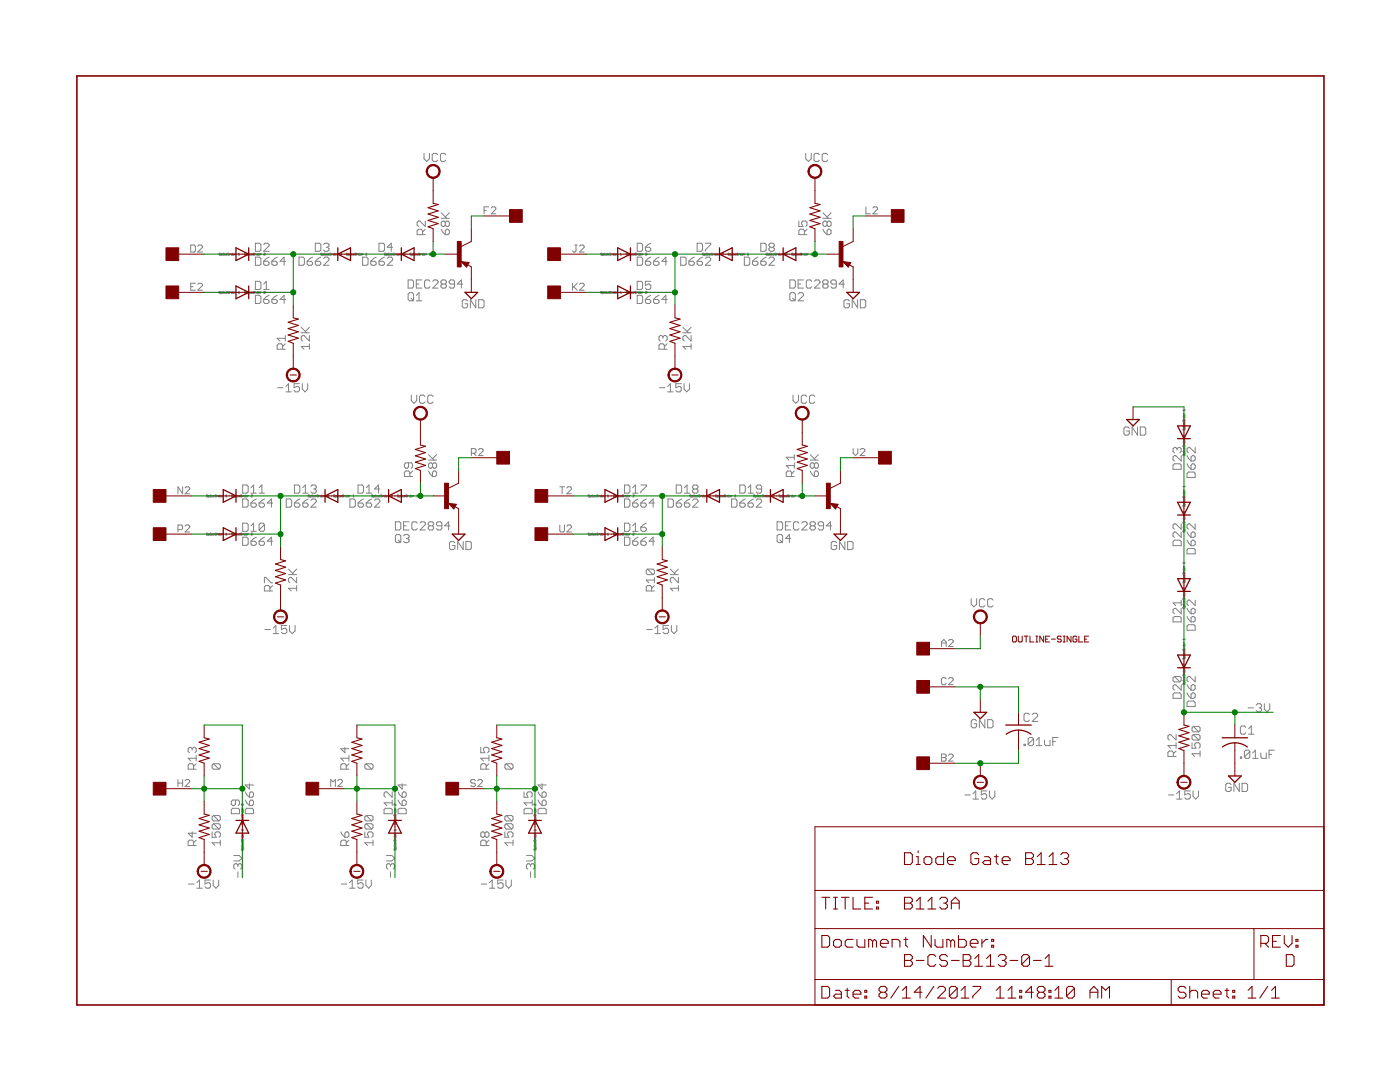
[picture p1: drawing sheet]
<svg xmlns="http://www.w3.org/2000/svg" width="279mm" height="216mm" viewBox="0 0 279 216" stroke-linecap="round" stroke-linejoin="round" font-family="sans-serif">
<g fill="none" stroke="#808080" stroke-width=".2">
<path d="M84.6 30.6v1.1l.6 .5 .5-.5v-1.1M87.4 30.9l-.3-.3h-.6l-.2 .3v1.1l.2 .2h.6l.3-.2M89 30.9l-.3-.3h-.5l-.3 .3v1.1l.3 .2h.5l.3-.2M160.8 30.6v1.1l.6 .5 .5-.5v-1.1M163.5 30.9l-.2-.3h-.6l-.2 .3v1.1l.2 .2h.6l.2-.2M165.2 30.9l-.3-.3h-.5l-.3 .3v1.1l.3 .2h.5l.3-.2M38.1 48.9h.7l.2 .2v1l-.2 .2h-.7zM38.1 57.2h.4M39 56.5h-.9v1.4h.9M39.5 49.1l.2-.2h.5l.2 .2v.3l-.9 .9h.9M39.5 56.7l.2-.2h.5l.2 .2v.3l-.9 .9h.9M44 58.2h-.3l.3 .2-.1 .1h-.2"/>
<path d="M44 50.6h-.3l.3 .2-.1 .1-.2-.1M44.1 58.5h.2v-.2h-.2v.4M44.1 50.9h.2v-.2h-.2v.3M44.5 58.5h.1M44.5 58.3v.2M44.5 50.7v.2M44.5 50.9h.1M44.5 50.5h.1M44.5 58.1h.1M45 58.3h-.3l.1 .2h.2M45 50.7h-.3l.1 .2h.2M45.1 58.4h.2v-.1h-.2l.2 .2"/>
<path d="M45.1 50.8h.2v-.1h-.2l.2 .2M45.5 58.1l.2 .1v.3h-.2zM45.5 50.5l.2 .1v.3l-.2-.1zM45.8 50.7v.2M45.8 58.3v.2M46 58.3l-.2 .1M46 50.7l-.2 .1M46.4 58.1v.4h-.3l.1-.2h.2M46.4 50.5v.4l-.3-.1 .1-.1h.2M46.5 58.4h.3l-.1-.1h-.2l.2 .2M46.5 50.8h.3l-.1-.1h-.2l.2 .2M46.9 50.7v.2"/>
<path d="M46.9 58.3v.2M47.1 58.3l-.2 .1M47.1 50.7l-.2 .1M47.6 58.5h.2M47.6 58.3l.1-.2v.4M47.6 50.7l.1-.2v.4M47.6 50.9h.2M49 58.2h-.2l.2 .2v.1h-.2M49 50.6h-.2l.2 .2v.1l-.2-.1M49.2 58.5h.2v-.2h-.2v.4M49.2 50.9h.2v-.2h-.2v.3M49.5 58.5h.2"/>
<path d="M49.5 58.3l.1 .2M49.5 50.7l.1 .2M49.5 50.9h.2M49.6 50.5h.1M49.6 58.1h.1M50 58.3h-.2v.2h.2M50 50.7h-.2v.2h.2M50.2 58.4h.2v-.1h-.2l.2 .2M50.2 50.8h.2v-.1h-.2l.2 .2M50.6 58.1l.2 .1-.1 .3h-.2zM50.6 50.5l.2 .1-.1 .3-.2-.1zM50.9 50.7v.2"/>
<path d="M50.9 58.3v.2M51 56.1h.8l.3 .3v1.1l-.3 .3h-.8zM51 58.9h.8l.3 .3v1.1l-.3 .3h-.8zM51 48.5h.8l.3 .3v1.1l-.3 .2h-.8zM51 51.3h.8l.3 .3v1.1l-.3 .2h-.8zM51.1 58.3l-.2 .1M51.1 50.7l-.2 .1M51.5 58.1v.4h-.3l.1-.2h.2M51.5 50.5v.4l-.3-.1 .1-.1h.2M51.6 58.4h.3l-.1-.1h-.2l.2 .2M51.6 50.8h.3l-.1-.1h-.2l.2 .2M52 50.7v.2"/>
<path d="M52 58.3v.2M52.2 58.3l-.2 .1M52.2 50.7l-.2 .1M52.6 59.8h.8l.3 .2v.3l-.3 .3h-.5l-.3-.3zM52.6 48.8l.3-.3h.5l.3 .3v.3l-1.1 1h1.1M52.6 52.1h.8l.3 .3v.3l-.3 .2h-.5l-.3-.2zM52.6 57.8h1.1M52.6 56.7l.5-.6v1.7M52.7 58.2h.2l-.2 .3h.2M52.7 50.6h.2l-.2 .3h.2M53.7 58.9l-.6 .3-.5 .6M53.7 51.3l-.6 .3-.5 .5"/>
<path d="M54.3 59.8h.8l.2 .2v.3l-.2 .3h-.6l-.2-.3zM54.3 52.1h.8l.2 .3v.3l-.2 .2h-.6l-.2-.2zM55.3 58.9l-.5 .3-.5 .6M55.3 51.3l-.5 .3-.5 .5M57 59.8h-1.1l.8-.9v1.7M57 52.1h-1.1l.8-.8v1.6M59.7 51.3h.8l.2 .3v1.1l-.2 .2h-.8zM61.3 52.1h.8l.3 .3v.3l-.3 .2h-.5l-.3-.2zM62.4 51.3l-.6 .3-.5 .5M62.9 48.5h.9l.2 .3v1.1l-.2 .2h-.9zM62.9 52.1h.9l.2 .3v.3l-.2 .2h-.6l-.3-.2zM64 51.3l-.5 .3-.6 .5"/>
<path d="M64.3 50.6h-.3l.3 .2-.1 .1-.2-.1M64.4 50.9l.3-.1-.1-.1h-.2v.3M64.6 51.6l.3-.3h.5l.3 .3v.3l-1.1 1h1.1M64.6 48.8l.3-.3h.5l.3 .3v.3l-.3 .2M64.8 50.9h.1M64.8 50.7v.2M64.8 50.5h.1M65.1 49.3h.3M65.3 50.7h-.3l.1 .2h.2M65.4 49.3l.3 .3v.3l-.3 .2h-.5l-.3-.2M65.4 50.8h.3l-.1-.1h-.2l.2 .2M65.8 50.6h.2v.3l-.2-.1z"/>
<path d="M66.1 50.7v.2M66.3 50.7l-.2 .1M66.7 50.5v.4l-.2-.1v-.1h.2M66.8 50.8h.3l-.1-.1h-.2l.2 .2M67.2 50.7v.2M67.4 50.7l-.2 .1M67.9 50.6h.3l-.3 .3h.3M69.4 50.6h-.3l.3 .2-.1 .1-.2-.1M69.5 50.9l.2-.1v-.1h-.2v.3M69.8 50.9h.2M69.8 50.7l.1 .2M69.9 50.5h.1"/>
<path d="M70.4 50.7h-.3l.1 .2h.2M70.5 50.8h.2v-.1h-.2l.2 .2M70.8 50.6h.3l-.1 .3-.2-.1zM71.2 50.7v.2M71.4 50.7l-.2 .1M71.8 50.5v.4l-.3-.1 .1-.1h.2M71.9 50.8h.3l-.1-.1h-.2l.2 .2M72.3 50.7v.2M72.4 51.3h.8l.2 .3v1.1l-.2 .2h-.8zM72.5 50.7l-.2 .1M73 50.9h.2M73 50.7l.1-.2v.4"/>
<path d="M74 52.1h.8l.3 .3v.3l-.3 .2h-.5l-.3-.2zM75.1 51.3l-.6 .3-.5 .5M75.6 48.5h.9l.2 .3v1.1l-.2 .2h-.9zM75.6 52.1h.9l.2 .3v.3l-.2 .2h-.6l-.3-.2zM76.7 51.3l-.5 .3-.6 .5M77 50.6h-.3l.3 .2-.1 .1-.2-.1M77.1 50.9l.3-.1-.1-.1h-.2v.3M77.3 51.6l.3-.3h.5l.3 .3v.3l-1.1 1h1.1M77.5 50.9h.1M77.5 50.7v.2M77.5 50.5h.1M78 50.7h-.3l.1 .2h.2"/>
<path d="M78.1 50.8h.3l-.1-.1h-.2l.2 .2M78.4 49.3h-1.1l.8-.8v1.6M78.5 50.6h.2v.3l-.2-.1zM78.8 50.7v.2M79 50.7l-.2 .1M79.4 50.5v.4l-.2-.1v-.1h.2M79.5 50.8h.3l-.1-.1h-.2l.2 .2M79.9 50.7v.2M80.1 50.7l-.2 .1M80.6 50.6h.3l-.3 .3h.3M81.4 55.9h.9l.2 .2v1.1l-.2 .3h-.9zM81.7 58.4h.6l.2 .3v1.1l-.2 .2h-.6l-.3-.2v-1.1z"/>
<path d="M82 59.5l.5 .5M82.1 50.6h-.3l.3 .2-.1 .1-.2-.1M82.2 50.9l.2-.1v-.1h-.2v.3M82.5 50.9h.2M82.5 50.7l.1 .2M82.6 50.5h.1M83.1 50.7h-.3l.1 .2h.2M83.1 56.7h.5M83.1 58.9l.5-.5v1.6M83.2 50.8h.2v-.1h-.2l.2 .2M83.5 50.6h.3l-.1 .3-.2-.1zM83.9 50.7v.2"/>
<path d="M84.1 50.7l-.2 .1M84.2 55.9h-1.1v1.6h1.1M84.3 46.8v-.8l-.2-.3h-.6l-.3 .3v.8h1.7M84.5 50.5v.4l-.3-.1 .1-.1h.2M84.6 50.8h.3l-.1-.1h-.2l.2 .2M84.9 44.1v1.1l-1.1-1.1h-.3l-.3 .3v.5l.3 .3M84.9 45.7l-.6 .6M85 50.7v.2M85.2 50.7l-.2 .1M85.7 50.9h.2M85.7 50.7l.1-.2v.4M85.8 56.1l-.3-.2h-.5l-.3 .2v1.1l.3 .3h.5l.3-.3"/>
<path d="M86.4 56.1l.2-.2h.6l.2 .2v.3l-1 1.1h1M88.1 45.7l.2 .6 .6 .5M88.1 43.6h1.6M88.1 42.5l1 1.1M88.3 56.7l-.3 .2v.3l.3 .3h.5l.3-.3v-.3l-.3-.2M88.3 56.7l-.3-.3v-.3l.3-.2h.5l.3 .2v.3l-.3 .3M88.3 56.7h.5M88.9 44.4l.2-.3h.3l.3 .3v.5l-.3 .3h-.3l-.2-.3M88.9 44.4l-.3-.3h-.3l-.2 .3v.5l.2 .3h.3l.3-.3M88.9 46l.2-.3h.3l.3 .3v.5l-.3 .3h-.5zM88.9 44.4v.5M89.7 42.5l-.8 .8"/>
<path d="M90.7 56.7h-.8l-.3-.3v-.3l.3-.2h.5l.3 .2v1.1l-.3 .3h-.5l-.3-.3M92.4 56.7h-1.1l.8-.8v1.6M95 59.8v1.6l-1.1-1.6v1.6M95.5 59.8h.8l.3 .3v1.1l-.3 .2h-.8zM96.6 42h.5M97.5 41.3h-.9v1.4M98 41.5l.3-.2h.4l.3 .2v.2l-1 1h1M114.3 56.5v1.4M114.5 57.2l.7 .7M114.7 48.9h.5M115 48.9v1.2l-.3 .2h-.2l-.2-.2M115.2 56.5l-.9 .9"/>
<path d="M115.7 49.1l.2-.2h.5l.2 .2v.3l-.9 .9h.9M115.7 56.7l.2-.2h.5l.2 .2v.3l-.9 .9h.9M120.2 58.2h-.3l.3 .2-.1 .1h-.2M120.2 50.6h-.3l.3 .2-.1 .1-.2-.1M120.3 58.5h.2v-.2h-.2v.4M120.3 50.9h.2v-.2h-.2v.3M120.6 58.5h.2M120.6 58.3l.1 .2M120.6 50.9h.2M120.6 50.7l.1 .2M120.7 50.5h.1M120.7 58.1h.1"/>
<path d="M121.2 58.3h-.3l.1 .2h.2M121.2 50.7h-.3l.1 .2h.2M121.3 58.4h.2v-.1h-.2l.2 .2M121.3 50.8h.2v-.1h-.2l.2 .2M121.6 58.2h.3l-.1 .3h-.2zM121.6 50.6h.3l-.1 .3-.2-.1zM122 50.7v.2M122 58.3v.2M122.2 58.3l-.2 .1M122.2 50.7l-.2 .1M122.6 58.1v.4h-.2l-.1-.2h.3M122.6 50.5v.4h-.2l-.1-.2h.3"/>
<path d="M122.7 58.4h.3l-.1-.1h-.2l.2 .2M122.7 50.8h.3l-.1-.1h-.2l.2 .2M123.1 50.7v.2M123.1 58.3v.2M123.3 58.3l-.2 .1M123.3 50.7l-.2 .1M123.8 58.5h.2M123.8 50.9h.2M123.8 58.3l.1-.2v.4M123.8 50.7l.1-.2v.4M125.2 58.2h-.2l.2 .2v.1h-.2M125.2 50.6h-.2l.2 .2v.1l-.2-.1"/>
<path d="M125.3 58.5h.2l.1-.2h-.3v.4M125.3 50.9h.2l.1-.2h-.3v.3M125.7 58.5h.2M125.7 58.3l.1 .2M125.7 50.9h.2M125.7 50.7l.1 .2M125.8 50.5h.1M125.8 58.1h.1M126.2 58.3h-.2v.2h.2M126.2 50.7h-.2v.2h.2M126.3 58.4h.3l-.1-.1h-.2l.2 .2M126.3 50.8h.3l-.1-.1h-.2l.2 .2"/>
<path d="M126.7 58.2h.3l-.1 .3h-.2zM126.7 50.6h.3l-.1 .3-.2-.1zM127.1 50.7v.2M127.1 58.3v.2M127.2 56.1h.8l.2 .3v1.1l-.2 .3h-.8zM127.2 58.9h.8l.2 .3v1.1l-.2 .3h-.8zM127.2 51.3h.8l.2 .3v1.1l-.2 .2h-.8zM127.2 48.5h.8l.2 .3v1.1l-.2 .2h-.8zM127.3 58.3l-.2 .1M127.3 50.7l-.2 .1M127.7 58.1v.4h-.2l-.1-.2h.3M127.7 50.5v.4h-.2l-.1-.2h.3"/>
<path d="M127.8 58.4h.2v-.1h-.2l.2 .2M127.8 50.8h.2v-.1h-.2l.2 .2M128.2 50.7v.2M128.2 58.3v.2M128.4 58.3l-.2 .1M128.4 50.7l-.2 .1M128.8 59.8h.8l.3 .2v.3l-.3 .3h-.5l-.3-.3zM128.8 52.1h.8l.3 .3v.3l-.3 .2h-.5l-.3-.2zM128.8 49.3h.8l.3 .3v.3l-.3 .2h-.5l-.3-.2zM128.8 58.2h.3l-.3 .3h.3M128.8 50.6h.3l-.3 .3h.3M129.9 48.5l-.6 .3-.5 .5"/>
<path d="M129.9 56.1h-1.1v.9l.5-.3h.3l.3 .3v.5l-.3 .3h-.5l-.3-.3M129.9 58.9l-.6 .3-.5 .6M129.9 51.3l-.6 .3-.5 .5M130.4 59.8h.9l.2 .2v.3l-.2 .3h-.6l-.3-.3zM130.4 52.1h.9l.2 .3v.3l-.2 .2h-.6l-.3-.2zM131.5 58.9l-.5 .3-.6 .6M131.5 51.3l-.5 .3-.6 .5M133.2 59.8h-1.1l.8-.9v1.7M133.2 52.1h-1.1l.8-.8v1.6M135.8 51.3h.9l.2 .3v1.1l-.2 .2h-.9zM137.5 52.1h.8l.3 .3v.3l-.3 .2h-.5l-.3-.2zM138.6 51.3l-.6 .3-.5 .5"/>
<path d="M139.1 48.5h.8l.3 .3v1.1l-.3 .2h-.8zM139.1 52.1h.8l.3 .3v.3l-.3 .2h-.5l-.3-.2zM140.2 51.3l-.5 .3-.6 .5M140.5 50.6l-.2-.1-.1 .2 .3 .1h-.3M140.6 50.9l.2-.1v-.1h-.2v.3M140.8 51.6l.2-.3h.6l.2 .3v.3l-1 1h1M140.8 48.5h1v.3l-1 1.1v.2M141 50.9h.1M141 50.7v.2M141 50.5h.1M141.5 50.7h-.3l.1 .2h.2M141.6 50.8h.2v-.1h-.2l.2 .2"/>
<path d="M142 50.5l.2 .1v.3l-.2-.1zM142.3 50.7v.2M142.5 50.7l-.2 .1M142.9 50.5v.4l-.3-.1 .1-.1h.2M143 50.8h.3l-.1-.1h-.2l.2 .2M143.4 50.7v.2M143.6 50.7l-.2 .1M144.1 50.6h.2l-.2 .3h.2M145.5 50.6l-.1-.1-.1 .2 .2 .1h-.2M145.7 50.9l.2-.1v-.1h-.2v.3M146 50.9h.2M146 50.7l.1 .2"/>
<path d="M146.1 50.5h.1M146.5 50.7h-.2v.2h.2M146.7 50.8h.2v-.1h-.2l.2 .2M147.1 50.5l.2 .1-.1 .3-.2-.1zM147.4 50.7v.2M147.6 50.7l-.2 .1M148 50.5v.4l-.3-.1 .1-.1h.2M148.1 50.8h.3l-.1-.1h-.2l.2 .2M148.5 50.7v.2M148.5 51.3h.9l.2 .3v1.1l-.2 .2h-.9zM148.7 50.7l-.2 .1M149.2 50.9h.2"/>
<path d="M149.2 50.7l.1-.2v.4M150.2 52.1h.8l.3 .3v.3l-.3 .2h-.5l-.3-.2zM151.3 51.3l-.6 .3-.5 .5M151.8 48.5h.8l.3 .3v1.1l-.3 .2h-.8zM151.8 52.1h.8l.3 .3v.3l-.3 .2h-.5l-.3-.2zM152.9 51.3l-.5 .3-.6 .5M153.2 50.6l-.2-.1-.1 .2 .3 .1h-.3M153.3 50.9l.2-.1v-.1h-.2v.3M153.5 51.6l.2-.3h.6l.2 .3v.3l-1 1h1M153.7 50.9h.1M153.7 50.7v.2M153.7 50.5h.1"/>
<path d="M153.7 49.3l-.2-.2v-.3l.2-.3h.6l.2 .3v.3l-.2 .2M153.7 49.3l-.2 .3v.3l.2 .2h.6l.2-.2v-.3l-.2-.3M153.7 49.3h.6M154.2 50.7h-.3l.1 .2h.2M154.3 50.8h.2v-.1h-.2l.2 .2M154.7 50.5l.2 .1v.3l-.2-.1zM155 50.7v.2M155.2 50.7l-.2 .1M155.6 50.5v.4l-.3-.1 .1-.1h.2M155.7 50.8h.3l-.1-.1h-.2l.2 .2M156.1 50.7v.2M156.3 50.7l-.2 .1"/>
<path d="M156.8 50.6h.2l-.2 .3h.2M157.6 55.9h.9l.2 .2v1.1l-.2 .3h-.9zM157.9 58.4h.6l.2 .3v1.1l-.2 .2h-.6l-.3-.2v-1.1zM158.2 59.5l.5 .5M158.2 50.6l-.1-.1-.1 .2 .2 .1h-.2M158.4 50.9l.2-.1v-.1h-.2v.3M158.7 50.9h.2M158.7 50.7l.1 .2M158.8 50.5h.1M159.2 50.7h-.2v.2h.2M159.3 58.7l.3-.3h.5l.3 .3v.2l-1.1 1.1h1.1M159.3 56.7h.5"/>
<path d="M159.4 50.8h.2v-.1h-.2l.2 .2M159.4 44.1v1.1h.9l-.3-.6v-.2l.3-.3h.5l.3 .3v.5l-.3 .3M159.8 50.5l.2 .1-.1 .3-.2-.1zM160.1 50.7v.2M160.3 50.7l-.2 .1M160.4 55.9h-1.1v1.6h1.1M160.5 46.8v-.8l-.2-.3h-.6l-.3 .3v.8h1.7M160.7 50.5v.4l-.3-.1 .1-.1h.2M160.8 50.8h.3l-.1-.1h-.2l.2 .2M161.1 45.7l-.6 .6M161.2 50.7v.2M161.4 50.7l-.2 .1"/>
<path d="M161.9 50.9h.2M161.9 50.7l.1-.2v.4M162 56.1l-.3-.2h-.5l-.3 .2v1.1l.3 .3h.5l.3-.3M162.5 56.1l.3-.2h.6l.2 .2v.3l-1.1 1.1h1.1M164.2 43.6h1.7M164.2 45.7l.3 .6 .6 .5M164.2 42.5l1.1 1.1M164.4 56.7l-.2 .2v.3l.2 .3h.6l.3-.3v-.3l-.3-.2M164.4 56.7l-.2-.3v-.3l.2-.2h.6l.3 .2v.3l-.3 .3M164.4 56.7h.6M165.1 44.4l.2-.3h.3l.3 .3v.5l-.3 .3h-.3l-.2-.3M165.1 44.4l-.3-.3h-.3l-.3 .3v.5l.3 .3h.3l.3-.3"/>
<path d="M165.1 44.4v.5M165.3 45.7h.3l.3 .3v.5l-.3 .3h-.5v-.8zM165.9 42.5l-.8 .8M166.9 56.7h-.8l-.3-.3v-.3l.3-.2h.5l.3 .2v1.1l-.3 .3h-.5l-.3-.3M168.6 56.7h-1.2l.9-.8v1.6M171.2 59.8v1.6l-1.1-1.6v1.6M171.7 59.8h.8l.3 .3v1.1l-.3 .2h-.8zM172.8 41.3v1.4h.9M174.2 41.5l.2-.2h.5l.2 .2v.2l-.9 1h.9M55.4 77.4h1.1M56.4 69.7v-.8l-.3-.3h-.5l-.3 .3v.8h1.6M56.9 68.6l-.5 .5"/>
<path d="M56.9 67.5h-1.6l.6 .6M56.9 67v1.1M57.1 77.1l.5-.5v1.6M57.1 78.2h1M59.8 76.6h-1.1v.8l.8-.3 .3 .3v.5l-.3 .3h-.5l-.3-.3M60.1 66.4h1.6M60.1 65.3l1.1 1.1M60.3 76.6v1l.6 .6 .5-.6v-1M61.7 67v1.1l-1-1.1h-.3l-.3 .2v.6l.3 .3M61.7 68.6v1.1M61.7 69.1h-1.6l.6 .6M61.7 65.3l-.8 .8"/>
<path d="M82.1 78.8v1.1l.5 .6 .6-.6v-1.1M83.1 60h1.1M84.8 79.1l-.3-.3h-.5l-.3 .3v1.1l.3 .3h.5l.3-.3M86.4 79.1l-.2-.3h-.6l-.2 .3v1.1l.2 .3h.6l.2-.3M93.3 60.1l-.3-.3h-.5l-.3 .3v1.1l.3 .2h.5l.3-.2v-.6h-.5M131.6 77.4h1.1M132.3 67.2l-.3-.2h-.2l-.3 .2v.6l.3 .3M132.3 67.2l.3-.2h.3l.2 .2v.6l-.2 .3M132.3 67.2v.3M132.6 69.7v-.8l-.3-.3h-.5l-.3 .3v.8h1.6M133.1 68.6l-.5 .5M133.2 77.1l.6-.5v1.6"/>
<path d="M133.2 78.2h1.1M136 76.6h-1.1v.8l.5-.3h.3l.3 .3v.5l-.3 .3h-.6l-.2-.3M136.3 66.4h1.6M136.3 65.3l1.1 1.1M136.5 76.6v1l.6 .6 .5-.6v-1M137.9 67v1.1l-1.1-1.1h-.2l-.3 .2v.6l.3 .3M137.9 68.6v1.1M137.9 69.1h-1.6l.5 .6M137.9 65.3l-.8 .8M158.3 78.8v1.1l.5 .6 .6-.6v-1.1M161 79.1l-.3-.3h-.5l-.3 .3v1.1l.3 .3h.5l.3-.3M162.6 79.1l-.3-.3h-.5l-.3 .3v1.1l.3 .3h.5l.3-.3"/>
<path d="M169.5 60.1l-.3-.3h-.5l-.3 .3v1.1l.3 .2h.5l.3-.2v-.6h-.5M36.4 97.1v1.4l-.9-1.4v1.4M36.9 97.4l.3-.3h.4l.3 .3v.2l-1 .9h1M41.4 98.8h-.2l.2 .2v.1h-.2M41.6 99.1h.1l.1-.1-.2-.1v.4M41.9 98.9l.1 .2M41.9 99.1h.2M42 98.7v.1M42.4 98.9l-.2 .1v.1h.2M42.5 99h.3l-.1-.1-.2 .1 .2 .1M43 98.8h.2l-.1 .3h-.2zM43.3 98.9v.2"/>
<path d="M43.5 98.9l-.2 .1M43.9 98.8v.3h-.3l.1-.2h.2M44 99h.2v-.1l-.2 .1 .2 .1M44.3 98.9v.2M44.5 98.9l-.2 .1M45 98.9l.2-.1v.3M45 99.1h.3M46.5 98.8h-.3l.3 .2-.1 .1h-.2M46.6 99.1h.2l.1-.1-.3-.1v.4M47 98.9l.1 .2M47 99.1h.1M47.1 98.7v.1"/>
<path d="M47.5 98.9l-.3 .1 .1 .1h.2M47.6 99h.3l-.1-.1-.2 .1 .2 .1M48.1 98.8h.2l-.1 .3h-.2zM48.4 98.9v.2M48.4 96.8h.9l.2 .2v1.1l-.2 .3h-.9zM48.4 99.6h.9l.2 .2v1.1l-.2 .3h-.9zM48.6 98.9l-.2 .1M48.9 98.8v.3h-.2v-.2h.2M49.1 99h.2v-.1l-.2 .1 .2 .1M49.4 98.9v.2M49.6 98.9l-.2 .1M50.1 98.4h1.1"/>
<path d="M50.1 97.3l.5-.5v1.6M50.1 98.8h.3l-.3 .3h.3M51.2 99.6l-.6 .2-.5 .6M51.7 98.4h1.1M51.7 97.3l.6-.5v1.6M52.8 99.6l-1.1 .8M57.1 99.6h.8l.3 .2v1.1l-.3 .3h-.8zM58.8 96.8h.8l.2 .2v1.1l-.2 .3h-.8zM59.8 99.6l-1 .8M60.4 98.4h1.1M60.4 97.3l.5-.5v1.6M61.5 99.6l-.6 .2-.5 .6"/>
<path d="M61.7 98.8h-.2l.2 .2v.1h-.2M61.9 99.1h.2v-.1l-.2-.1v.4M62 97l.3-.2h.5l.3 .2v.3l-.3 .3M62 99.8l.3-.2h.5l.3 .2v.3l-1.1 1.1h1.1M62.2 99.1h.2M62.2 98.9l.1 .2M62.3 98.7v.1M62.6 97.6h.2M62.7 98.9l-.2 .1v.1h.2M62.8 97.6l.3 .3v.2l-.3 .3h-.5l-.3-.3M62.9 99h.2v-.1l-.2 .1 .2 .1M63.3 98.8h.2l-.1 .3h-.2z"/>
<path d="M63.6 98.9v.2M63.8 98.9l-.2 .1M64.2 98.8v.3h-.2l-.1-.1 .3-.1M64.3 99h.3l-.1-.1-.2 .1 .2 .1M64.7 98.9v.2M64.9 98.9l-.2 .1M65.4 98.8h.2l-.2 .3h.2M66.8 98.8h-.2v.1l.2 .2h-.2M67 99.1h.1l.1-.1-.2-.1v.4M67.3 99.1h.1M67.3 98.9l.1 .2M67.4 98.7v.1"/>
<path d="M67.8 98.9l-.2 .1v.1h.2M67.9 99h.3l-.1-.1-.2 .1 .2 .1M68.4 98.8h.2l-.1 .3h-.2zM68.7 98.9v.2M68.9 98.9l-.2 .1M69.3 98.8v.3h-.2l-.1-.1 .3-.1M69.4 99h.2v-.1l-.2 .1 .2 .1M69.7 98.9v.2M69.8 99.6h.8l.3 .2v1.1l-.3 .3h-.8zM69.9 98.9l-.2 .1M70.4 99.1h.3M70.4 98.9l.2-.1v.3"/>
<path d="M71.5 96.8h.8l.2 .2v1.1l-.2 .3h-.8zM72.5 99.6l-1 .8M73.1 98.4h1.1M73.1 97.3l.5-.5v1.6M74.2 99.6l-.6 .2-.5 .6M74.4 98.8h-.1l-.1 .1 .2 .2h-.2M74.6 99.1h.2v-.1l-.2-.1v.4M74.7 99.8l.3-.2h.5l.3 .2v.3l-1.1 1.1h1.1M74.9 99.1h.2M74.9 98.9l.1 .2M75 98.7v.1M75.4 98.9l-.2 .1v.1h.2"/>
<path d="M75.6 99h.2v-.1l-.2 .1 .2 .1M75.8 97.6h-1.1l.8-.8v1.6M76 98.8h.2l-.1 .3h-.2zM76.3 98.9v.2M76.5 98.9l-.2 .1M76.9 98.8v.3h-.2l-.1-.1 .3-.1M77 99h.2v-.1l-.2 .1 .2 .1M77.4 98.9v.2M77.6 98.9l-.2 .1M78.1 98.8h.2l-.2 .3h.2M79.5 98.8h-.2v.1l.2 .2h-.2M79.7 99.1h.1l.1-.1-.2-.1v.4"/>
<path d="M80 99.1h.1M80 98.9l.1 .2M80.1 98.7v.1M80.5 98.9l-.2 .1v.1h.2M80.6 99h.3l-.1-.1-.2 .1 .2 .1M81 98.8h.3l-.1 .3h-.2zM81.4 98.9v.2M81.5 92.4v.8l-.2 .2h-.3l-.3-.2v-.6l.3-.2h1.1l.2 .2v.6l-.2 .2M81.6 98.9l-.2 .1M81.8 95.1v-.8l-.3-.3h-.5l-.3 .3v.8h1.6M82 98.8v.3h-.2l-.1-.1 .3-.1M82.1 99h.2v-.1l-.2 .1 .2 .1"/>
<path d="M82.3 94l-.5 .5M82.4 98.9v.2M82.6 98.9l-.2 .1M83.1 98.9l.2-.1v.3M83.1 99.1h.3M85.5 90.7l1.1 1.1M85.5 94l.3 .5 .5 .6M85.5 91.8h1.6M86.3 92.6l.3-.2h.3l.2 .2v.6l-.2 .2h-.3l-.3-.2M86.3 92.6l-.2-.2h-.3l-.3 .2v.6l.3 .2h.3l.2-.2M86.3 94.3l.3-.3h.3l.2 .3v.5l-.2 .3h-.6zM86.3 92.6v.6"/>
<path d="M87.1 90.7l-.8 .8M94.1 90.4h.7l.2-.2v-.5l-.2-.2h-.7v1.4M94.5 90.4l.5 .5M95.5 89.7l.2-.2h.5l.2 .2v.3l-.9 .9h.9M111.7 97.1h.9M112.2 97.1v1.4M113.1 97.4l.2-.3h.5l.2 .3v.2l-.9 .9h.9M117.6 98.8h-.2v.1l.2 .2h-.2M117.7 99.1h.2l.1-.1-.3-.1v.4M118.1 99.1h.1M118.1 98.9l.1 .2M118.2 98.7v.1"/>
<path d="M118.6 98.9l-.2 .1v.1h.2M118.7 99h.3l-.1-.1-.2 .1 .2 .1M119.2 98.8h.2l-.1 .3h-.2zM119.5 98.9v.2M119.7 98.9l-.2 .1M120 98.8v.3h-.2v-.1l.2-.1M120.2 99h.2v-.1l-.2 .1 .2 .1M120.5 98.9v.2M120.7 98.9l-.2 .1M121.2 99.1h.3M121.2 98.9l.1-.1v.3M122.7 98.8h-.2l-.1 .1 .3 .2h-.3"/>
<path d="M122.8 99.1h.2l.1-.1-.3-.1v.4M123.2 99.1h.1M123.2 98.9l.1 .2M123.3 98.7v.1M123.7 98.9l-.3 .1 .1 .1h.2M123.8 99h.3l-.1-.1-.2 .1 .2 .1M124.2 98.8h.2v.3h-.2zM124.6 98.9v.2M124.6 96.8h.8l.3 .2v1.1l-.3 .3h-.8zM124.6 99.6h.8l.3 .2v1.1l-.3 .3h-.8zM124.8 98.9l-.2 .1M125.1 98.8v.3h-.2v-.1l.2-.1"/>
<path d="M125.2 99h.3l-.1-.1-.2 .1 .2 .1M125.6 98.9v.2M125.8 98.9l-.2 .1M126.3 97.3l.5-.5v1.6M126.3 98.4h1M126.3 98.8h.3l-.3 .3h.3M127.3 99.6l-1 .8M127.9 96.8h1.1v.2l-1.1 1.1v.3M129 99.6l-.6 .2-.5 .6M133.3 99.6h.8l.3 .2v1.1l-.3 .3h-.8zM135 96.8h.8l.2 .2v1.1l-.2 .3h-.8zM136 99.6l-.5 .2-.5 .6"/>
<path d="M136.6 98.4h1.1M136.6 97.3l.5-.5v1.6M137.7 99.6l-.6 .2-.5 .6M137.9 98.8h-.2v.1l.2 .2h-.2M138 99.1h.2l.1-.1-.3-.1v.4M138.2 99.8l.3-.2h.5l.3 .2v.3l-1.1 1.1h1.1M138.4 99.1h.2M138.4 98.9l.1 .2M138.5 98.7v.1M138.5 97.6l-.3-.3v-.3l.3-.2h.5l.3 .2v.3l-.3 .3M138.5 97.6l-.3 .3v.2l.3 .3h.5l.3-.3v-.2l-.3-.3M138.5 97.6h.5"/>
<path d="M138.9 98.9l-.2 .1v.1h.2M139 99h.3l-.1-.1-.2 .1 .2 .1M139.5 98.8h.2l-.1 .3h-.2zM139.8 98.9v.2M140 98.9l-.2 .1M140.4 98.8v.3h-.3l.1-.2h.2M140.5 99h.2v-.1l-.2 .1 .2 .1M140.9 98.9v.2M141.1 98.9l-.2 .1M141.5 98.8h.3l-.3 .3h.3M143 98.8h-.2l-.1 .1 .3 .2h-.3M143.1 99.1h.2l.1-.1-.3-.1v.4"/>
<path d="M143.5 99.1h.1M143.5 98.9l.1 .2M143.6 98.7v.1M144 98.9l-.3 .1 .1 .1h.2M144.1 99h.3l-.1-.1-.2 .1 .2 .1M144.6 98.8h.2l-.1 .3h-.2zM144.9 98.9v.2M145.1 98.9l-.2 .1M145.4 98.8v.3h-.2v-.2h.2M145.6 99h.2v-.1l-.2 .1 .2 .1M145.9 98.9v.2M146 99.6h.8l.3 .2v1.1l-.3 .3h-.8z"/>
<path d="M146.1 98.9l-.2 .1M146.6 99.1h.3M146.6 98.9l.1-.1v.3M147.6 96.8h.9l.2 .2v1.1l-.2 .3h-.9zM148.7 99.6l-.5 .2-.6 .6M149.3 98.4h1.1M149.3 97.3l.5-.5v1.6M150.4 99.6l-.6 .2-.5 .6M150.6 98.8h-.2v.1l.2 .2h-.2M150.7 99.1h.2l.1-.1-.3-.1v.4M150.9 99.8l.3-.2h.5l.3 .2v.3l-1.1 1.1h1.1M151.1 99.1h.2"/>
<path d="M151.1 98.9l.1 .2M151.2 98.7v.1M151.6 98.9l-.2 .1v.1h.2M151.7 99h.3l-.1-.1-.2 .1 .2 .1M152 97.6h-.8l-.3-.3v-.3l.3-.2h.5l.3 .2v1.1l-.3 .3h-.5l-.3-.3M152.2 98.8h.2l-.1 .3h-.2zM152.5 98.9v.2M152.7 98.9l-.2 .1M153.1 98.8v.3h-.3l.1-.2h.2M153.2 99h.2v-.1l-.2 .1 .2 .1M153.5 98.9v.2M153.7 98.9l-.2 .1"/>
<path d="M154.2 98.8h.3l-.3 .3h.3M155.7 98.8h-.2l-.1 .1 .3 .2h-.3M155.8 99.1h.2l.1-.1-.3-.1v.4M156.2 99.1h.1M156.2 98.9l.1 .2M156.3 98.7v.1M156.7 98.9l-.3 .1 .1 .1h.2M156.8 99h.3l-.1-.1-.2 .1 .2 .1M157.3 98.8h.2l-.1 .3h-.2zM157.6 98.9v.2M157.8 98.9l-.2 .1M158 95.1v-.8l-.3-.3h-.5l-.3 .3v.8h1.6"/>
<path d="M158.1 98.8v.3h-.2v-.2h.2M158.3 99h.2v-.1l-.2 .1 .2 .1M158.5 90.7v1.1M158.5 92.4v1M158.5 94l-.5 .5M158.5 92.9h-1.6l.5 .5M158.5 91.2h-1.6l.5 .6M158.6 98.9v.2M158.8 98.9l-.2 .1M159.3 99.1h.3M159.3 98.9l.1-.1v.3M161.7 90.7l1.1 1.1"/>
<path d="M161.7 91.8h1.6M161.7 94l.3 .5 .5 .6M162.5 92.6l-.3-.2h-.2l-.3 .2v.6l.3 .2h.2l.3-.2M162.5 92.6l.3-.2h.2l.3 .2v.6l-.3 .2h-.2l-.3-.2M162.5 92.6v.6M162.8 94h.2l.3 .3v.5l-.3 .3h-.5v-.8zM163.3 90.7l-.8 .8M170.3 89.5v.9l.4 .5 .5-.5v-.9M171.7 89.7l.2-.2h.5l.2 .2v.3l-.9 .9h.9M225.4 85.5l-.3-.3h-.5l-.3 .3v1.1l.3 .2h.5l.3-.2v-.6h-.6M227 85.2v1.6l-1.1-1.6v1.6M227.6 85.2h.8l.3 .3v1.1l-.3 .2h-.8z"/>
<path d="M234.1 92.8l.3-.3h1.1l.2 .3v.8h-1.6zM234.9 89.6l.3-.3h.3l.2 .3v.5l-.2 .3M234.9 89.6l-.3-.3h-.2l-.3 .3v.5l.3 .3M234.9 89.6v.2M235.7 90.9v1.1l-1.1-1.1h-.2l-.3 .3v.5l.3 .3M236 85h.1M236 90.1h.1M236.1 83.1h.4l-.1 .3-.2-.1v-.2M236.1 88.2h.4l-.1 .3-.2-.1v-.2M236.1 98.4h.4l-.1 .2h-.2v-.2M236.2 99.1h.2l.1 .2h-.3zM236.2 83.8h.2l.1 .2-.3 .1z"/>
<path d="M236.2 85.6v.2l.1-.2h.2l-.1 .2M236.2 88.9h.2l.1 .2-.3 .1zM236.2 90.7v.2l.1-.2h.2l-.1 .2M236.2 99h.3M236.2 84.6l.1 .2h.2v-.2M236.2 89.7l.1 .2h.2v-.2M236.2 99.8l.1 .3 .2-.1v-.2M236.2 82.5l.1 .2M236.2 83.5l.1 .2M236.2 87.5l.1 .2M236.2 88.6l.1 .2M236.2 97.7l.1 .2"/>
<path d="M236.2 98.8l.1 .2M236.2 97.9h.3M236.2 83.7h.3M236.2 82.7h.3M236.2 88.8h.3M236.2 87.7h.3M236.5 86.8v.2l-.3-.2h-.1l.1 .2M236.5 81.7v.3M236.5 82.8l-.1 .2-.2-.2h.1v.2M236.5 84.3l-.1 .2-.2-.2 .1-.1v.3M236.5 85v.1M236.5 85.4v-.1l-.2-.1-.1 .2h.4"/>
<path d="M236.5 87.9l-.1 .2-.2-.2 .1-.1v.3M236.5 89.3l-.1 .2-.2-.2h.1v.2M236.5 90v.2M236.5 90.5v-.2h-.2l-.1 .2h.4M236.5 96.9v.3M236.5 98.1l-.1 .2-.2-.2 .1-.1v.3M236.5 99.5l-.1 .2-.2-.2 .1-.1v.3M236.5 85l-.3 .1M236.5 90.1l-.3 .1M236.5 97.1h-.4l.1 .1M236.5 81.8h-.4l.1 .2M236.9 90.9l.3 .6 .5 .5"/>
<path d="M236.9 94.5l.3-.3h1.1l.2 .3v.8h-1.6zM236.9 92.5l.3 .6 .5 .5M237.7 91.2l.3-.3h.3l.2 .3v.5l-.2 .3h-.6zM237.7 92.8l.3-.3h.3l.2 .3v.6l-.2 .2h-.6zM238.5 89.3v1.1l-1.1-1.1h-.2l-.3 .3v.5l.3 .3M35.5 105.7h.7l.2-.2v-.5l-.2-.2h-.7v1.4M36.9 105l.3-.2h.4l.3 .2v.2l-1 1h1M41.4 106.4h-.2l.2 .2v.2l-.2-.1M41.6 106.8h.1l.1-.2-.2-.1v.4M41.9 106.8h.2M41.9 106.5l.1 .3M42 106.3v.1"/>
<path d="M42.4 106.5l-.2 .1v.2h.2M42.5 106.6h.3l-.1-.1-.2 .1 .2 .2M43 106.4h.2l-.1 .4-.2-.1zM43.3 106.5v.3M43.5 106.5l-.2 .1M43.9 106.4v.4l-.3-.1 .1-.2h.2M44 106.6h.2v-.1l-.2 .1 .2 .2M44.3 106.5v.3M44.5 106.5l-.2 .1M45 106.8h.3M45 106.5l.2-.1v.4M46.5 106.4h-.3l.3 .2-.1 .2-.2-.1"/>
<path d="M46.6 106.8h.2l.1-.2-.3-.1v.4M47 106.8h.1M47 106.5l.1 .3M47.1 106.3v.1M47.5 106.5l-.3 .1 .1 .2h.2M47.6 106.6h.3l-.1-.1-.2 .1 .2 .2M48.1 106.4h.2l-.1 .4-.2-.1zM48.4 106.5v.3M48.4 104.4h.9l.2 .3v1l-.2 .3h-.9zM48.4 107.2h.9l.2 .3v1l-.2 .3h-.9zM48.6 106.5l-.2 .1M48.9 106.4v.4l-.2-.1v-.2h.2"/>
<path d="M49.1 106.6h.2v-.1l-.2 .1 .2 .2M49.4 106.5v.3M49.6 106.5l-.2 .1M50.1 104.9l.5-.5v1.6M50.1 108h.8l.3 .3v.2l-.3 .3h-.6l-.2-.3zM50.1 100.4h.8l.3 .2v.3l-.3 .3h-.6l-.2-.3zM50.1 106h1.1M50.1 106.4h.3l-.3 .4h.3M51.2 107.2l-.6 .3-.5 .5M51.7 108h.8l.3 .3v.2l-.3 .3h-.5l-.3-.3zM51.7 100.4h.8l.3 .2v.3l-.3 .3h-.5l-.3-.3zM52.8 116.3v-1.1h.2l1.1 1.1h.3"/>
<path d="M52.8 104.7l-.3-.3h-.5l-.3 .3v1M52.8 107.2l-1.1 .8M52.8 104.7v1l-.3 .3h-.5l-.3-.3M52.8 104.7l-1.1 1M53.9 117.9v-.8l-.3-.3h-.6l-.2 .3v.8h1.6M54.4 116.8l-.5 .6M54.4 108h-1.1l.9-.8v1.6M54.4 100.4h-1.1l.9-.8v1.6M57.6 114.7h1.6M57.6 113.6l1.1 1.1M58.8 100.4h.8l.2 .2v.3l-.2 .3h-.6l-.2-.3zM59.2 115.2v1.1l-1.1-1.1h-.3l-.2 .3v.5l.2 .3"/>
<path d="M59.2 117.4h-1.6l.5 .5M59.2 116.8v1.1M59.2 113.6l-.8 .8M60.4 100.4h.8l.3 .2v.3l-.3 .3h-.5l-.3-.3zM71.5 100.4h.8l.2 .2v.3l-.2 .3h-.6l-.2-.3zM73.1 100.4h.8l.3 .2v.3l-.3 .3h-.5l-.3-.3zM78.9 104.1h.8l.3 .3v1.1l-.3 .2h-.8zM78.9 106.9l.3-.2h.5l.3 .2v1.1l-.3 .3h-.5l-.3-.3zM79.5 107.7l.5 .6M80.5 104.9h.6M80.5 106.9l.3-.2h.6l.2 .2v.3l-.2 .3M81.1 107.5h.3"/>
<path d="M81.4 107.5l.2 .2v.3l-.2 .3h-.6l-.3-.3M81.6 104.1h-1.1v1.6h1.1M83.3 104.4l-.3-.3h-.5l-.3 .3v1.1l.3 .2h.5l.3-.2M83.8 104.4l.3-.3h.5l.3 .3v.2l-1.1 1.1h1.1M85.7 104.9l-.3 .3v.3l.3 .2h.6l.3-.2v-.3l-.3-.3M85.7 104.9l-.3-.3v-.2l.3-.3h.6l.3 .3v.2l-.3 .3M85.7 104.9h.6M88.2 104.9h-.8l-.3-.3v-.2l.3-.3h.5l.3 .3v1.1l-.3 .2h-.5l-.3-.2M89.8 104.9h-1.1l.8-.8v1.6M90.8 108.3l-.3-.2h-.5l-.3 .2v1.1l.3 .3h.5l.3-.3v-.5h-.5M92.4 108.1v1.6l-1.1-1.6v1.6M93 108.1h.8l.3 .2v1.1l-.3 .3h-.8z"/>
<path d="M111.7 104.8v1.1l.3 .3h.4l.2-.3v-1.1M113.1 105l.2-.2h.5l.2 .2v.2l-.9 1h.9M117.6 106.4h-.2v.1l.2 .2h-.2M117.7 106.8h.2l.1-.2-.3-.1v.4M118.1 106.8h.1M118.1 106.5l.1 .3M118.2 106.3v.1M118.6 106.5l-.2 .1v.2h.2M118.7 106.6h.3l-.1-.1-.2 .1 .2 .2M119.2 106.4h.2l-.1 .4-.2-.1zM119.5 106.5v.3M119.7 106.5l-.2 .1"/>
<path d="M120 106.4v.4h-.2v-.2l.2-.1M120.2 106.6h.2v-.1l-.2 .1 .2 .2M120.5 106.5v.3M120.7 106.5l-.2 .1M121.2 106.8h.3M121.2 106.5l.1-.1v.4M122.7 106.4h-.2l-.1 .1 .3 .2h-.3M122.8 106.8h.2l.1-.2-.3-.1v.4M123.2 106.8h.1M123.2 106.5l.1 .3M123.3 106.3v.1M123.7 106.5l-.3 .1 .1 .2h.2"/>
<path d="M123.8 106.6h.3l-.1-.1-.2 .1 .2 .2M124.2 106.4h.2v.4l-.2-.1zM124.6 106.5v.3M124.6 104.4h.8l.3 .3v1l-.3 .3h-.8zM124.6 107.2h.8l.3 .3v1l-.3 .3h-.8zM124.8 106.5l-.2 .1M125.1 106.4v.4h-.2v-.2l.2-.1M125.2 106.6h.3l-.1-.1-.2 .1 .2 .2M125.6 106.5v.3M125.8 106.5l-.2 .1M126.3 108h.8l.2 .3v.2l-.2 .3h-.6l-.2-.3zM126.3 100.4h.8l.2 .2v.3l-.2 .3h-.6l-.2-.3z"/>
<path d="M126.3 106h1M126.3 104.9l.5-.5v1.6M126.3 106.4h.3l-.3 .4h.3M127.3 107.2l-1 .8M127.9 100.4h.8l.3 .2v.3l-.3 .3h-.5l-.3-.3zM127.9 108h.8l.3 .3v.2l-.3 .3h-.5l-.3-.3zM127.9 105.2h.8l.3 .3v.2l-.3 .3h-.5l-.3-.3zM129 107.2l-.6 .3-.5 .5M129 104.4l-.6 .3-.5 .5M129.2 113.6h1.1l.3 .2v.6l-.3 .3M129.2 113.6l-.2 .2v.6l.2 .3h1.1M129.2 113.6l1.1 1.1"/>
<path d="M130 117.9v-.8l-.2-.3h-.6l-.2 .3v.8h1.6M130.6 116.8l-.6 .6M130.6 115.7h-1.6l.5 .6M130.6 115.2v1.1M130.6 108h-1.1l.8-.8v1.6M130.6 100.4h-1.1l.8-.8v1.6M133.8 114.7h1.6M133.8 113.6l1.1 1.1M135 100.4h.8l.2 .2v.3l-.2 .3h-.6l-.2-.3zM135.4 117.4h-1.6l.5 .5M135.4 115.2v1.1l-1.1-1.1h-.3l-.2 .3v.5l.2 .3M135.4 116.8v1.1"/>
<path d="M135.4 113.6l-.8 .8M136.6 100.4h.8l.3 .2v.3l-.3 .3h-.5l-.3-.3zM147.6 100.4h.9l.2 .2v.3l-.2 .3h-.6l-.3-.3zM149.3 100.4h.8l.3 .2v.3l-.3 .3h-.5l-.3-.3zM155.1 104.1h.8l.3 .3v1.1l-.3 .2h-.8zM155.1 106.9l.3-.2h.5l.3 .2v1.1l-.3 .3h-.5l-.3-.3zM155.6 107.7l.6 .6M156.7 104.9h.6M157.8 107.5h-1.1l.8-.8v1.6M157.8 104.1h-1.1v1.6h1.1M159.4 104.4l-.2-.3h-.6l-.2 .3v1.1l.2 .2h.6l.2-.2M160 104.4l.3-.3h.5l.3 .3v.2l-1.1 1.1h1.1"/>
<path d="M161.9 104.9l-.3 .3v.3l.3 .2h.6l.2-.2v-.3l-.2-.3M161.9 104.9l-.3-.3v-.2l.3-.3h.6l.2 .3v.2l-.2 .3M161.9 104.9h.6M164.4 104.9h-.8l-.3-.3v-.2l.3-.3h.5l.3 .3v1.1l-.3 .2h-.5l-.3-.2M166 104.9h-1.1l.8-.8v1.6M167 108.3l-.3-.2h-.5l-.3 .2v1.1l.3 .3h.5l.3-.3v-.5h-.6M168.6 108.1v1.6l-1.1-1.6v1.6M169.2 108.1h.8l.2 .2v1.1l-.2 .3h-.8zM193.8 119.5v1.1l.6 .5 .5-.5v-1.1M196.6 119.7l-.3-.2h-.6l-.2 .2v1.1l.2 .3h.6l.3-.3M198.2 119.7l-.3-.2h-.5l-.3 .2v1.1l.3 .3h.5l.3-.3M234.1 108.1l.3-.3h1.1l.2 .3v.8h-1.6z"/>
<path d="M235.7 106.2v1l-1.1-1h-.2l-.3 .2v.6l.3 .2M235.7 104.5v1.1l-1.1-1.1h-.2l-.3 .3v.5l.3 .3M235.7 119.7v1.1M236 115.5h.1M236 100.2h.1M236 105.3h.1M236.1 103.5h.4l-.1 .2h-.2v-.2M236.1 113.6h.4l-.1 .3-.2-.1v-.2M236.1 118.7h.4l-.1 .3-.2-.1v-.2M236.2 100.8v.3l.1-.3 .2 .1-.1 .2M236.2 104.1h.2l.1 .2-.3 .1zM236.2 105.9v.3l.1-.3 .2 .1-.1 .2"/>
<path d="M236.2 114.3h.2l.1 .2-.3 .1zM236.2 116.1v.2l.1-.2h.2l-.1 .2M236.2 119.4h.2l.1 .2h-.3zM236.2 104.9l.1 .3 .2-.1v-.2M236.2 115l.1 .3 .2-.1v-.2M236.2 102.8l.1 .2M236.2 103.8l.1 .2M236.2 112.9l.1 .2M236.2 114l.1 .2M236.2 118l.1 .2M236.2 119.1l.1 .2M236.2 114.2h.3"/>
<path d="M236.2 113.1h.3M236.2 119.3h.3M236.2 118.2h.3M236.2 104h.3M236.2 103h.3M236.5 102v.3l-.3-.3-.1 .1 .1 .2M236.5 117.3v.2l-.3-.2h-.1l.1 .2M236.5 100.2v.1M236.5 100.7v-.2l-.2-.1-.1 .3h.4M236.5 103.1l-.1 .2-.2-.2h.1v.2M236.5 104.6l-.1 .2-.2-.2 .1-.1v.3M236.5 105.3v.1"/>
<path d="M236.5 105.8v-.2l-.2-.1-.1 .3h.4M236.5 112.2v.2M236.5 113.3l-.1 .2-.2-.2 .1-.1v.3M236.5 114.7l-.1 .2-.2-.2h.1v.2M236.5 115.4v.1M236.5 115.9v-.2h-.2l-.1 .2h.4M236.5 118.4l-.1 .2-.2-.2 .1-.1v.3M236.5 119.8l-.1 .2-.2-.2h.1v.2M236.5 100.2l-.3 .1M236.5 105.3l-.3 .1M236.5 115.5h-.3M236.5 112.3h-.4l.1 .1"/>
<path d="M236.9 109.7l.3-.3h1.1l.2 .3v.8h-1.6zM236.9 107.8l.3 .5 .5 .6M236.9 106.2l.3 .5 .5 .5M237.7 106.4l.3-.2h.3l.2 .2v.6l-.2 .2h-.6zM237.7 108.1l.3-.3h.3l.2 .3v.5l-.2 .3h-.6zM238.5 119.7v1.1l-1.1-1.1h-.2l-.3 .3v.6l.3 .2M238.5 104.5v1.1l-1.1-1.1h-.2l-.3 .3v.5l.3 .3M52.9 125.6h1.1M54.5 125.3l.6-.5v1.6M54.5 126.4h1.1M57.2 124.8h-1v.8l.8-.3 .2 .3v.6l-.2 .2h-.6l-.2-.2M57.8 124.8v1.1l.5 .5 .6-.5v-1.1"/>
<path d="M129.1 125.6h1.1M130.7 125.3l.6-.5v1.6M130.7 126.4h1.1M133.4 124.8h-1.1v.8l.6-.3h.3l.2 .3v.6l-.2 .2h-.6l-.3-.2M134 124.8v1.1l.5 .5 .6-.5v-1.1M187.9 129v-.9l.5-.5 .4 .5v.9M187.9 128.3h.9M188.8 135.5l-.2-.3h-.5l-.2 .3v.9l.2 .2h.5l.2-.2M189.3 127.8l.2-.2h.5l.2 .2v.3l-.9 .9h.9M189.3 135.5l.2-.3h.5l.2 .3v.2l-.9 .9h.9M234.1 138.5l.3-.2h1.1l.2 .2v.8h-1.6zM234.1 123.3l.3-.3h1.1l.2 .3v.8h-1.6z"/>
<path d="M234.4 135h1.1l.2 .3v.5l-.2 .3M234.4 135l-.3 .3v.5l.3 .3h1.1M234.4 135l1.1 1.1M235.7 136.6v1.1l-1.1-1.1h-.2l-.3 .3v.5l.3 .3M235.7 121.4v1.1l-1.1-1.1h-.2l-.3 .3v.5l.3 .3M235.7 120.3h-1.6l.5 .5M236 130.7h.1M236 135.8h.1M236 120.6h.1M236.1 128.8h.4l-.1 .3-.2-.1v-.2M236.1 133.9h.4l-.1 .3-.2-.1v-.2M236.2 131.3v.2l.1-.2h.2l-.1 .2"/>
<path d="M236.2 121.1l-.1 .2 .1 .1 .2-.3v.3M236.2 129.5h.2l.1 .2-.3 .1zM236.2 134.6h.2l.1 .2-.3 .1zM236.2 136.4v.2l.1-.2h.2l-.1 .2M236.2 120.1l.1 .3 .2-.1v-.2M236.2 130.3l.1 .2h.2v-.2M236.2 135.4l.1 .2h.2v-.2M236.2 128.2l.1 .2M236.2 129.2l.1 .2M236.2 133.2l.1 .2M236.2 134.3l.1 .2M236.2 129.4h.3"/>
<path d="M236.2 128.4h.3M236.2 134.5h.3M236.2 133.4h.3M236.5 128.5l-.1 .2-.2-.2h.1v.2M236.5 133.6l-.1 .2-.2-.2h.1v.2M236.5 131.2v-.2l-.2-.1-.1 .3h.4M236.5 132.5v.3l-.3-.3-.1 .1 .1 .2M236.5 120.5v.1M236.5 121v-.2h-.2l-.1 .2h.4M236.5 127.4v.3M236.5 130l-.1 .2-.2-.2 .1-.1v.3M236.5 130.7v.1"/>
<path d="M236.5 135.1l-.1 .2-.2-.2 .1-.1v.3M236.5 135.7v.2M236.5 136.2v-.1l-.2-.1-.1 .2h.4M236.5 120.6h-.3M236.5 130.7l-.3 .1M236.5 135.8l-.3 .1M236.5 127.6h-.4l.1 .1M236.9 124.9l.3-.2h1.1l.2 .2v.9h-1.6zM236.9 138.3l.3 .5 .5 .5M236.9 136.6l.8 1.1M236.9 123l.3 .6 .5 .5M236.9 121.4l.8 1.1"/>
<path d="M237.7 136.9l.3-.3h.3l.2 .3v.5l-.2 .3h-.6zM237.7 121.7l.3-.3h.3l.2 .3v.5l-.2 .3h-.6zM237.7 123.3l.3-.3h.3l.2 .3v.5l-.2 .3h-.6zM237.7 138.5l.3-.2h.3l.2 .2v.6l-.2 .2h-.6zM238.5 135v1.1l-1.1-1.1h-.2l-.3 .3v.5l.3 .3M35.5 155.6v1.4M35.5 156.3h.9M36.4 155.6v1.4M36.9 155.8l.3-.2h.4l.3 .2v.2l-1 1h1M38.4 149.4l-.3-.3h-.3l-.3 .3v.5l.3 .3M38.4 149.4v.3M38.4 149.4l.2-.3h.3l.3 .3v.5l-.3 .3"/>
<path d="M38.6 153.5v-.8l-.2-.3h-.6l-.3 .3v.8h1.7M39.2 152.4l-.6 .5M39.2 151.3h-1.7l.6 .5M39.2 150.7v1.1M42.6 152.4h1.1l.3 .3v.5l-.3 .3M42.6 152.4l-.3 .3v.5l.3 .3h1.1M42.6 152.4l1.1 1.1M47 159.6v.9l-.3 .2h-.3l-.2-.2v-.6l.2-.3h1.1l.3 .3v.6l-.3 .2M49 159.6l.2 .6 .6 .5M49 158l.2 .6 .6 .5M49.8 156.4v1.1l-.8-.9h1.6M49.8 158.3l.3-.3h.2l.3 .3v.5l-.3 .3h-.5z"/>
<path d="M49.8 159.9l.3-.3h.2l.3 .3v.6l-.3 .2h-.5zM66 157v-1.4l.5 .4 .4-.4v1.4M67.4 155.8l.2-.2h.5l.2 .2v.2l-.9 1h.9M68.8 149.1v1.1l-.8-.8h1.6M69.1 153.5v-.8l-.3-.3h-.5l-.3 .3v.8h1.6M69.6 151.3h-1.6l.6 .5M69.6 150.7v1.1M69.6 152.4l-.5 .5M73.1 152.4h1.1l.2 .3v.5l-.2 .3M73.1 152.4l-.3 .3v.5l.3 .3h1.1M73.1 152.4l1.1 1.1M78.3 158v1.1l-1.1-1.1h-.3l-.3 .3v.5l.3 .3"/>
<path d="M78.3 159.6v1.1M79.4 159.6l.3 .6 .6 .5M79.4 158l.3 .6 .6 .5M80.3 156.4v1.1l-.9-.9h1.7M80.5 158h.3l.3 .3v.5l-.3 .3h-.5v-.8zM80.5 159.6h.3l.3 .3v.6l-.3 .2h-.5v-.8zM94.9 155.8l-.3-.2h-.4l-.3 .2v.2l.3 .3h.4l.3 .2v.2l-.3 .3h-.4l-.3-.3M95.3 155.8l.3-.2h.4l.3 .2v.2l-1 1h1M95.9 149.1v1.1h.9l-.3-.5v-.3l.3-.3h.5l.3 .3v.5l-.3 .3M97 153.5v-.8l-.2-.3h-.6l-.3 .3v.8h1.7M97.6 151.3h-1.7l.6 .5M97.6 150.7v1.1"/>
<path d="M97.6 152.4l-.6 .5M101 152.4h1.1l.3 .3v.5l-.3 .3M101 152.4l-.2 .3v.5l.2 .3h1.1M101 152.4l1.1 1.1M104.6 158v1.1h.8l-.3-.5v-.3l.3-.3h.5l.3 .3v.5l-.3 .3M106.2 159.6v1.1M107.4 158l.3 .6 .5 .5M107.4 159.6l.3 .6 .5 .5M108.2 159.9l.3-.3h.2l.3 .3v.6l-.3 .2h-.5zM108.2 158.3l.3-.3h.2l.3 .3v.5l-.3 .3h-.5zM108.2 156.4v1.1l-.8-.9h1.6M187.9 150.5h.7l.2 .2v.2l-.2 .3 .2 .2v.2l-.2 .3h-.7z"/>
<path d="M187.9 151.2h.7M189.3 150.7l.2-.2h.5l.2 .2v.2l-.9 1h.9M192.6 158.6h1M194.2 158.4l.5-.6v1.6M194.2 159.4h1.1M194.9 143.9l-.3-.3h-.5l-.3 .3v1l.3 .3h.5l.3-.3v-.5h-.5M196.6 143.6v1.6l-1.1-1.6v1.6M196.9 157.8h-1.1v.8l.8-.2 .3 .2v.6l-.3 .2h-.5l-.3-.2M197.1 143.6h.8l.3 .3v1l-.3 .3h-.8zM197.5 157.8v1.1l.5 .5 .5-.5v-1.1M204.4 148.5h.2v.3h-.2zM205.4 142.6l-.2-.3h-.6l-.2 .3v1.1l.2 .3h.6l.2-.3"/>
<path d="M206 142.6l.3-.3h.5l.3 .3v.3l-1.1 1.1h1.1M206.3 147.4v1.1l-.3 .3h-.6l-.2-.3M206.3 147.4l-.3-.2h-.6l-.2 .2v1.1M206.3 147.4l-1.1 1.1M206.8 148.8h1.1M206.8 147.7l.6-.5v1.6M208.4 147.7v.8l.3 .3h.8v-1.1M210.1 148h.5M211.2 147.2h-1.1v1.6M233.2 158.6h1.1M234.2 150.9v-.8l-.3-.2h-.5l-.3 .2v.8h1.6M234.7 146.6v1.1l-1.1-1.1h-.2l-.3 .3v.5l.3 .3"/>
<path d="M234.7 148.8h-1.6l.5 .5M234.7 149.9l-.5 .5M234.7 148.2v1.1M234.8 159.4h1.1M234.8 158.4l.6-.6v1.6M236.9 140.2l.3-.3h1.1l.2 .3v.8h-1.6zM237.6 157.8h-1.1v.8l.5-.2h.3l.3 .2v.6l-.3 .2h-.6l-.2-.2M237.9 148.2v1.1h.8l-.3-.5v-.3l.3-.3h.5l.3 .3v.5l-.3 .3M238.1 157.8v1.1l.5 .5 .6-.5v-1.1M238.1 144.9h1.1l.3 .3v.6l-.3 .2M238.1 146.6h1.1l.3 .3v.5l-.3 .3M238.1 144.9l-.2 .3v.6l.2 .2h1.1"/>
<path d="M238.1 146.6l-.2 .3v.5l.2 .3h1.1M238.1 146.6l1.1 1.1M238.1 144.9l1.1 1.1M239.5 150.4h-1.6l.5 .5M239.5 149.9v1M245.7 156.6l-.3-.3h-.5l-.3 .3v1l.3 .3h.5l.3-.3v-.5h-.5M247.3 156.3v1.6l-1-1.6v1.6M247.5 151h.3v.3h-.3zM247.9 156.3h.8l.3 .3v1l-.3 .3h-.8zM248.6 145.1l-.3-.2h-.5l-.3 .2v1.1l.3 .3h.5l.3-.3M249.1 141.2h1M249.2 146.5h1.1"/>
<path d="M249.2 145.4l.5-.5v1.6M249.4 150v1l-.2 .3h-.6l-.3-.3M249.4 150l-.2-.3h-.6l-.3 .3v1M249.4 150l-1.1 1M250 151.3h1.1M250 150.2l.5-.5v1.6M250.7 140.7l.3-.3h.5l.3 .3v.3l-.3 .2M251.2 141.2h.3M251.5 141.2l.3 .3v.3l-.3 .2h-.5l-.3-.2M251.6 150.2v.8l.3 .3h.8v-1.1M252.3 140.4v1.1l.6 .5 .5-.5v-1.1M253.3 150.5h.5"/>
<path d="M254.3 149.7h-1v1.6M37.6 176.4h1.1M38.4 166v1.1l-.9-.8h1.7M38.6 168.7v-.8l-.2-.3h-.6l-.3 .3v.8h1.7M39.2 167.6l-.6 .6M39.3 176.1l.5-.5v1.6M39.3 177.2h1.1M42 175.6h-1.1v.8l.6-.3h.2l.3 .3v.6l-.3 .2h-.5l-.3-.2M42.3 166v1.1h.9l-.3-.6v-.2l.3-.3h.5l.3 .3v.5l-.3 .3M42.5 175.6v1.1l.6 .5 .5-.5v-1.1M42.6 162.7h1.1l.3 .3v.5l-.3 .3M42.6 164.4h1.1l.3 .2v.6l-.3 .2"/>
<path d="M42.6 162.7l-.3 .3v.5l.3 .3h1.1M42.6 164.4l-.3 .2v.6l.3 .2h1.1M42.6 164.4l1.1 1M42.6 162.7l1.1 1.1M44 167.6v1.1M44 168.2h-1.7l.6 .5M46.2 161.5l.2-.2h1.1l.3 .2v.9h-1.6zM46.7 170.7h1l.6 .5-.6 .6h-1M47.5 172.6l.2-.3h.3l.3 .3v.6l-.3 .2M47.5 172.6l-.3-.3h-.3l-.2 .3v.6l.2 .2M47.5 172.6v.3M47.5 174v1.1"/>
<path d="M48.1 168.8h.1M48.1 163.7h.1M48.2 161.9h.4v.2h-.2l-.1-.2M48.2 166.9h.4v.2l-.2 .1-.1-.3M48.2 169.4v.2h.1l.2-.2v.2M48.2 162.6h.3l.1 .2h-.4zM48.2 164.3v.2h.1l.2-.2v.2M48.2 167.6h.3l.1 .2-.4 .1zM48.3 163.3l.1 .3 .2-.1v-.2M48.3 168.4l.1 .2h.2v-.2M48.3 161.2l.1 .2M48.3 162.2l.1 .2"/>
<path d="M48.3 166.3l.1 .2M48.3 167.3l.1 .2M48.3 167.5h.3M48.3 166.5h.3M48.3 162.4h.3M48.3 161.4h.3M48.6 160.4v.3l-.3-.3-.1 .1v.2M48.6 161.5l-.1 .2-.2-.2h.1v.2M48.6 163l-.1 .2-.2-.2 .1-.1v.3M48.6 163.7v.1M48.6 164.2v-.2l-.2-.1-.1 .3h.4M48.6 165.5v.3"/>
<path d="M48.6 166.6l-.1 .2-.2-.2h.1v.2M48.6 168.1l-.1 .2-.2-.2 .1-.1v.3M48.6 168.8v.1M48.6 169.2v-.1l-.2-.1-.1 .2h.4M48.6 163.7l-.3 .1M48.6 168.8l-.3 .1M48.6 165.6h-.4l.1 .2M49 161.5l.2-.2h1.1l.3 .2v.9h-1.6zM68 166l.3 .5 .5 .6M68.1 176.4h1.1M68.8 166.3l.3-.3h.3l.2 .3v.5l-.2 .3h-.6zM69.1 168.7v-.8l-.3-.3h-.5l-.3 .3v.8h1.6"/>
<path d="M69.6 167.6l-.5 .6M69.7 177.2h1.1M69.7 176.1l.6-.5v1.6M72.5 175.6h-1.1v.8l.8-.3 .3 .3v.6l-.3 .2h-.5l-.3-.2M72.8 166v1.1h.8l-.2-.6v-.2l.2-.3h.6l.2 .3v.5l-.2 .3M73 175.6v1.1l.6 .5 .5-.5v-1.1M73.1 162.7h1.1l.2 .3v.5l-.2 .3M73.1 164.4h1.1l.2 .2v.6l-.2 .2M73.1 164.4l-.3 .2v.6l.3 .2h1.1M73.1 162.7l-.3 .3v.5l.3 .3h1.1M73.1 164.4l1.1 1M73.1 162.7l1.1 1.1"/>
<path d="M74.4 167.6v1.1M74.4 168.2h-1.6l.6 .5M76.6 161.5l.3-.2h1.1l.3 .2v.9h-1.7zM77.1 170.7h1.1l.6 .5-.6 .6h-1.1M77.9 172.6l-.2-.3h-.3l-.3 .3v.6l.3 .2M77.9 172.6l.3-.3h.3l.3 .3v.6l-.3 .2M77.9 172.6v.3M77.9 174v1.1M78.3 160.2h-1.7l.6 .5M78.6 168.8h.1M78.6 163.7h.1M78.6 167.7l.4-.1v.2l-.3 .1z"/>
<path d="M78.6 166.9h.4v.2l-.2 .1v-.3M78.6 162.6h.4v.2h-.3zM78.6 161.9h.4v.2h-.2v-.2M78.7 164.3l-.1 .2h.2l.2-.2v.2M78.7 169.4l-.1 .2h.2l.2-.2v.2M78.8 168.4v.2h.2v-.2M78.8 167.5h.2M78.8 166.5h.2M78.8 163.3v.3l.2-.1v-.2M78.8 162.4h.2M78.8 161.4h.2M78.8 161.2l.1 .2"/>
<path d="M78.8 162.2l.1 .2M78.8 166.3l.1 .2M78.8 167.3l.1 .2M79 169.2v-.1l-.2-.1v.2h.3M79 168.8l-.2 .1M79 168.1v.2l-.2-.2 .1-.1v.3M79 166.6v.2l-.2-.2h.1v.2M79 165.6h-.4l.2 .2M79 164.2v-.2l-.2-.1v.3h.3M79 163.7l-.2 .1M79 163v.2l-.2-.2 .1-.1v.3M79 161.5v.2l-.2-.2h.1v.2"/>
<path d="M79 160.4v.3l-.2-.3-.2 .1 .1 .2M79 163.7v.1M79 165.5v.3M79 168.8v.1M79.4 161.5l.3-.2h1.1l.3 .2v.9h-1.7zM96.1 176.4h1M96.8 166.3l-.3-.3h-.3l-.3 .3v.5l.3 .3h.3l.3-.3M96.8 166.3l.2-.3h.3l.3 .3v.5l-.3 .3h-.3l-.2-.3M96.8 166.3v.5M97 168.7v-.8l-.2-.3h-.6l-.3 .3v.8h1.7M97.6 167.6l-.6 .6M97.7 177.2h1.1"/>
<path d="M97.7 176.1l.5-.5v1.6M100.4 175.6h-1.1v.8l.8-.3 .3 .3v.6l-.3 .2h-.5l-.3-.2M100.8 166v1.1h.8l-.3-.6v-.2l.3-.3h.5l.3 .3v.5l-.3 .3M101 175.6v1.1l.5 .5 .5-.5v-1.1M101 164.4l-.2 .2v.6l.2 .2h1.1M101 164.4h1.1l.3 .2v.6l-.3 .2M101 162.7l-.2 .3v.5l.2 .3h1.1M101 162.7h1.1l.3 .3v.5l-.3 .3M101 164.4l1.1 1M101 162.7l1.1 1.1M102.4 168.2h-1.6l.5 .5M102.4 167.6v1.1"/>
<path d="M104.6 161.5l.3-.2h1l.3 .2v.9h-1.6zM105.1 170.7h1.1l.5 .5-.5 .6h-1.1M105.9 172.6l.3-.3h.2l.3 .3v.6l-.3 .2M105.9 172.6l-.3-.3h-.3l-.2 .3v.6l.2 .2M105.9 172.6v.3M105.9 174v1.1M106.2 160.2h-1.6l.5 .5M106.5 168.8h.1M106.5 163.7h.1M106.6 167.7l.3-.1 .1 .2-.4 .1zM106.6 166.9h.4v.2l-.2 .1-.1-.3M106.6 162.6h.3l.1 .2h-.4z"/>
<path d="M106.6 161.9h.4v.2h-.2l-.1-.2M106.6 169.4v.2h.1l.2-.2v.2M106.6 164.3v.2h.1l.2-.2v.2M106.7 168.4l.1 .2h.2v-.2M106.7 167.5h.3M106.7 166.5h.3M106.7 163.3l.1 .3 .2-.1v-.2M106.7 162.4h.3M106.7 161.4h.3M106.7 161.2l.1 .2M106.7 162.2l.1 .2M106.7 166.3l.1 .2"/>
<path d="M106.7 167.3l.1 .2M107 169.2v-.1l-.2-.1-.1 .2h.4M107 168.8l-.3 .1M107 168.1l-.1 .2-.2-.2 .1-.1v.3M107 166.6l-.1 .2-.2-.2h.1v.2M107 165.6h-.4l.1 .2M107 164.2v-.2l-.2-.1-.1 .3h.4M107 163.7l-.3 .1M107 163l-.1 .2-.2-.2 .1-.1v.3M107 161.5l-.1 .2-.2-.2h.1v.2M107 160.4v.3l-.3-.3-.1 .1v.2M107 163.7v.1"/>
<path d="M107 165.5v.3M107 168.8v.1M107.4 161.5l.3-.2h1l.3 .2v.9h-1.6z"/>
</g>
<g fill="none" stroke="#800000" stroke-width=".21">
<path d="M86.4 40.6l1.1 .2-2.1 .6 2.1 .7-2.1 .6 2.1 .6-2.1 .7 2.1 .6-2.1 .7 1 .3M162.6 40.6l1.1 .2-2.1 .6 2.1 .7-2.1 .6 2.1 .6-2.1 .7 2.1 .6-2.1 .7 1 .3M58.5 63.4l1 .3-2 .6 2 .6-2 .7 2 .6-2 .6 2 .7-2 .6 1 .4M134.7 63.4l1 .3-2 .6 2 .6-2 .7 2 .6-2 .6 2 .7-2 .6 1 .4M83.9 88.8l1 .2-2 .7 2 .6-2 .7 2 .6-2 .6 2 .7-2 .6 1 .4M160.1 88.8l1 .2-2 .7 2 .6-2 .7 2 .6-2 .6 2 .7-2 .6 1 .4M56 111.7l1 .2-2 .6 2 .7-2 .6 2 .6-2 .7 2 .6-2 .7 1 .3M132.2 111.7l1 .2-2.1 .6 2.1 .7-2.1 .6 2.1 .6-2.1 .7 2.1 .6-2.1 .7 1.1 .3M40.7 147.2l1.1 .3-2.1 .6 2.1 .6-2.1 .7 2.1 .6-2.1 .6 2.1 .7-2.1 .6 1 .4M71.2 147.2l1 .3-2 .6 2 .6-2 .7 2 .6-2 .6 2 .7-2 .6 1 .4M99.1 147.2l1.1 .3-2.1 .6 2.1 .6-2.1 .7 2.1 .6-2.1 .6 2.1 .7-2.1 .6 1 .4M236.3 144.7l1 .2-2 .7 2 .6-2 .6 2 .7-2 .6 2 .6-2 .7 1 .4"/>
<path d="M40.7 162.4l1.1 .3-2.1 .6 2.1 .7-2.1 .6 2.1 .6-2.1 .7 2.1 .6-2.1 .6 1 .4M71.2 162.4l1 .3-2 .6 2 .7-2 .6 2 .6-2 .7 2 .6-2 .6 1 .4M99.1 162.4l1.1 .3-2.1 .6 2.1 .7-2.1 .6 2.1 .6-2.1 .7 2.1 .6-2.1 .6 1 .4M164 179h1.6M164.8 179v2.4M166.3 179h.8M166.7 179v2.4M167.9 179h1.6M168.7 179v2.4M170.2 179v2.4h1.6M174.1 179h-1.5v2.4h1.5M174.9 179.8h.4v.4h-.4z"/>
<path d="M180.5 170.2h1.2l.4 .3v1.6l-.4 .4h-1.2zM180.5 179h1.2l.4 .4v.4l-.4 .4 .4 .4v.4l-.4 .4h-1.2zM182.9 172.5h.7M182.9 170.9h.3v1.6M182.9 179.8l.7-.8v2.4M183.2 169.8v.4M184.4 171.3l.4-.4h.8l.4 .4v.8l-.4 .4h-.8l-.4-.4zM185.2 179.8l.8-.8v2.4M187.5 179.4l.4-.4h.8l.4 .4v.4l-.4 .4M188.3 170.2v2.3h-1.2l-.3-.4v-.8l.3-.4h1.2M189.1 171.7h1.5v-.4l-.3-.4h-.8l-.4 .4v.8l.4 .4h.8M195.3 170.5l-.4-.3h-.7l-.4 .3v1.6l.4 .4h.7l.4-.4v-.8h-.8"/>
<path d="M196.5 170.9h.8l.4 .4v1.2h-1.2l-.4-.4 .4-.4h1.2M198.4 170.9h.8M198.8 170.5v1.6l.4 .4M200 171.7h1.6v-.4l-.4-.4h-.8l-.4 .4v.8l.4 .4h.8M204.7 170.2h1.1l.4 .3v.4l-.4 .4 .4 .4v.4l-.4 .4h-1.1zM204.7 171.3h1.1M207 172.5h1.6M207 170.9l.8-.7v2.3M209.4 172.5h1.5M209.4 170.9l.7-.7v2.3M211.7 170.5l.4-.3h.8l.4 .3v.4l-.4 .4M212.5 171.3h.4"/>
<path d="M212.9 171.3l.4 .4v.4l-.4 .4h-.8l-.4-.4M164 186.7h1.2l.4 .3v1.6l-.4 .4h-1.2zM164 196.8h1.2l.4 .4v1.6l-.4 .4h-1.2zM166.3 187.8l.4-.3h.8l.4 .3v.8l-.4 .4h-.8l-.4-.4zM166.3 181.4h.8M166.7 197.6h.8l.4 .4v1.2h-1.2l-.4-.4 .4-.4h1.2M168.7 197.6h.8M169.1 197.2v1.6l.4 .4M170.2 198.4h1.6v-.4l-.4-.4h-.8l-.4 .4v.8l.4 .4h.8M170.2 187.5h-1.1l-.4 .3v.8l.4 .4h1.1M171 187.5v1.1l.4 .4h1.2v-1.5M172.6 198.8h.4v.4h-.4z"/>
<path d="M172.6 197.6h.4v.4h-.4zM172.6 180.2h.8M174.1 187.8l-.3-.3h-.4v1.5M174.1 187.8l.4-.3 .4 .3v1.2M174.1 187.8v1.2M174.9 181h.4v.4h-.4zM175.7 188.2h1.6v-.4l-.4-.3h-.8l-.4 .3v.8l.4 .4h.8M175.8 198l-.4 .4v.4l.4 .4h.8l.4-.4v-.4l-.4-.4M175.8 198l-.4-.4v-.4l.4-.4h.8l.4 .4v.4l-.4 .4M175.8 198h.8M178 189v-1.5h1.2l.4 .3v1.2M179.3 196.8l-1.5 2.4"/>
<path d="M180.1 199.2h1.6M180.1 197.6l.8-.8v2.4M180.4 187.5h.8M180.5 190.5h1.2l.4 .4v.4l-.4 .3 .4 .4v.4l-.4 .4h-1.2zM180.5 191.6h1.2M180.5 180.2h1.2M180.8 187v1.6l.4 .4M182.9 191.6h1.5M182.9 181.4h1.5M184 198h-1.5l1.1-1.2v2.4M185.2 181.4h1.6M185.8 186.7v2.3l-1.5-2.3v2.3"/>
<path d="M186.4 196.8l-1.6 2.4M186.6 187.5v1.1l.4 .4h1.2v-1.5M186.8 190.9l-.4-.4h-.8l-.4 .4v1.5l.4 .4h.8l.4-.4M187.1 197.2l.4-.4h.8l.4 .4v.4l-1.6 1.6h1.6M188.3 180.2h.4M188.7 180.2l.4 .4v.4l-.4 .4h-.8l-.4-.4M189.1 190.9l-.4-.4h-.8l-.4 .4v.4l.4 .3h.8l.4 .4v.4l-.4 .4h-.8l-.4-.4M189.7 187.8l-.4-.3h-.3v1.5M189.7 187.8v1.2M189.7 187.8l.4-.3 .4 .3v1.2M189.9 191.6h1.5M189.9 181.4v-1.6l.7-.8 .8 .8v1.6"/>
<path d="M189.9 180.2h1.5M191 197.2v1.6l-.4 .4h-.7l-.4-.4M191 197.2l-.4-.4h-.7l-.4 .4v1.6M191 197.2l-1.5 1.6M191.3 186.7v2.3h1.2l.3-.4v-.8l-.3-.3h-1.2M191.8 199.2h1.6M191.8 197.6l.8-.8v2.4M192.2 190.5h1.2l.4 .4v.4l-.4 .3 .4 .4v.4l-.4 .4h-1.2zM192.2 191.6h1.2M193.6 188.2h1.6v-.4l-.4-.3h-.8l-.4 .3v.8l.4 .4h.8M194.1 196.8h1.6v.4l-1.6 1.6v.4M194.5 192.8h1.6"/>
<path d="M194.5 191.3l.8-.8v2.3M196 187.5v1.5M196.9 192.8h1.5M196.9 191.3l.8-.8v2.3M197.1 187.5h-.4l-.7 .7M197.9 188.6h.4v.4h-.4zM197.9 187.5h.4v.3h-.4zM198.8 199.2h1.6M198.8 197.6l.8-.8v2.4M199.2 190.9l.4-.4h.8l.4 .4v.4l-.4 .3M200 191.6h.4M200.4 191.6l.4 .4v.4l-.4 .4h-.8l-.4-.4"/>
<path d="M201.2 199.2h1.5M201.2 197.6l.7-.8v2.4M201.6 191.6h1.5M203.5 197.6h.4v.4h-.4zM203.5 198.8h.4v.4h-.4zM205.5 190.9l-.4-.4h-.8l-.4 .4v1.5M205.5 190.9v1.5l-.4 .4h-.8l-.4-.4M205.5 190.9l-1.6 1.5M206.2 198h-1.5l1.1-1.2v2.4M206.2 191.6h1.6M207.4 198l-.4 .4v.4l.4 .4h.8l.4-.4v-.4l-.4-.4M207.4 198l-.4-.4v-.4l.4-.4h.8l.4 .4v.4l-.4 .4"/>
<path d="M207.4 198h.8M208.6 192.8h1.5M208.6 191.3l.8-.8v2.3M209.3 197.6h.4v.4h-.4zM209.3 198.8h.4v.4h-.4zM210.5 199.2h1.6M210.5 197.6l.8-.8v2.4M214.4 197.2v1.6l-.4 .4h-.8l-.3-.4M214.4 197.2l-.4-.4h-.8l-.3 .4v1.6M214.4 197.2l-1.5 1.6M217.5 198h1.6M217.5 199.2v-1.6l.8-.8 .8 .8v1.6"/>
<path d="M219.9 199.2v-2.4l.7 .8 .8-.8v2.4M236.7 197.2l-.4-.4h-.8l-.4 .4v.4l.4 .4h.8l.4 .4v.4l-.4 .4h-.8l-.4-.4M237.4 198l.4-.4h.8l.4 .4v1.2M237.4 196.8v2.4M239.8 198.4h1.5v-.4l-.3-.4h-.8l-.4 .4v.8l.4 .4h.8M242.1 198.4h1.6v-.4l-.4-.4h-.8l-.4 .4v.8l.4 .4h.8M244.5 197.6h.8M244.9 197.2v1.6l.4 .4M246 198.8h.4v.4h-.4zM246 197.6h.4v.4h-.4zM249.1 199.2h1.5M249.1 197.6l.8-.8v2.4"/>
<path d="M251.6 188.2h1.2l.4-.4v-.8l-.4-.3h-1.2v2.3M252.4 188.2l.8 .8M253 196.8l-1.6 2.4M253.8 199.2h1.5M253.8 197.6l.8-.8v2.4M254 187.8h.7M255.5 186.7h-1.5v2.3h1.5M256.3 186.7v1.5l.8 .8 .8-.8v-1.5M256.7 190.5h1.2l.4 .4v1.5l-.4 .4h-1.2zM258.6 188.6h.4v.4h-.4zM258.6 187.5h.4v.3h-.4z"/>
</g>
<path d="M15.3 15.2h248.9v185.3h-248.9z" fill="none" stroke="#800000" stroke-width=".32"/>
<g fill="none" stroke="#800000" stroke-width=".2">
<path d="M86.4 35.5v5.1M162.6 35.5v5.1M35.7 50.7h5M35.7 58.3h5M45.8 50.7h5.1M45.8 58.3h5.1M66.1 50.7h5.1M78.8 50.7h5.1M86.4 45.6v2.6M89 50.7h2.5M92.1 52.2l1.5 .2-.5 .9zM93.3 52.8l.8 .5v5"/>
<path d="M94.1 45.6v2.6l-2.1 1M96.6 43.1h5.1M111.8 50.7h5.1M111.8 58.3h5.1M122 50.7h5.1M122 58.3h5.1M142.3 50.7h5.1M155 50.7h5.1M162.6 45.6v2.6M165.2 50.7h2.5M168.2 52.2l1.6 .2-.5 .9zM169.5 52.8l.8 .5v5"/>
<path d="M170.3 45.6v2.6l-2.1 1M172.8 43.1h5.1M57.9 74.8h1.3M58.5 60.9v2.5M58.5 68.5v5.1M134.1 74.8h1.2M134.7 60.9v2.5M134.7 68.5v5.1M33.1 99h5.1M43.3 99h5.1M63.6 99h5.1M76.3 99h5.1"/>
<path d="M83.9 83.7v5.1M83.9 93.9v2.5M86.4 99h2.6M91.5 93.9v2.5l-2 1M94.1 91.3h5M109.3 99h5.1M119.5 99h5M139.8 99h5.1M152.5 99h5.1M160.1 83.7v5.1M160.1 93.9v2.5M162.6 99h2.6"/>
<path d="M167.7 93.9v2.5l-2 1M170.3 91.3h5M226.1 81.2v2.5M236.3 83.7v5.1M236.3 99v5M33.1 106.6h5.1M43.3 106.6h5.1M56 109.1v2.6M56 116.7v5.1M89.5 100.4l1.6 .2-.5 1zM90.8 101.1l.7 .4v5.1M109.3 106.6h5.1"/>
<path d="M119.5 106.6h5M132.2 109.1v2.6M132.2 116.7v5.1M165.7 100.4l1.6 .2-.5 1zM167 101.1l.7 .4v5.1M236.3 114.2v5.1M55.4 123.1h1.2M131.5 123.1h1.3M185.5 137.1h5.1M185.5 129.4h5.1M195.6 124.4v2.5M195.6 139.6v2.5"/>
<path d="M202.1 127.1l.1-.2h.4l.2 .2v.8l-.2 .2h-.4l-.1-.2zM203.2 126.9v1l.2 .2h.4l.2-.2v-1M204.4 126.9h.8M204.8 126.9v1.2M205.5 126.9v1.2h.8M206.7 126.9h.4M206.7 128.1h.4M206.9 126.9v1.2M208.3 126.9v1.2l-.8-1.2v1.2M208.7 127.5h.4M209.5 126.9h-.8v1.2h.8M209.8 127.5h.8"/>
<path d="M211.8 127.1l-.2-.2h-.4l-.2 .2 .2 .4h.4l.2 .2-.2 .4h-.4l-.2-.2M212.2 126.9h.4M212.2 128.1h.4M212.4 126.9v1.2M213.7 126.9v1.2l-.7-1.2v1.2M214.9 127.1l-.2-.2h-.4l-.2 .2v.8l.2 .2h.4l.2-.2v-.4h-.4M215.3 126.9v1.2h.8M216.5 127.5h.4M217.3 126.9h-.8v1.2h.8M236.3 129.4v5.1M33.1 157.4h5.1M40.7 144.7v2.5"/>
<path d="M40.7 152.3v2.5M40.7 159.9v2.5M63.6 157.4h5.1M71.2 144.7v2.5M71.2 152.3v2.5M71.2 159.9v2.5M91.5 157.4h5.1M99.1 144.7v2.5M99.1 152.3v2.5M99.1 159.9v2.5M185.5 152.3h5.1M195 156.1h1.3"/>
<path d="M195.6 152.3v2.5M203.3 142.1v2.6M203.3 145.7v4.1M235.6 156.1h1.3M236.3 142.1v2.6M236.3 149.8v5M246.4 144.7v2.5M246.4 148.2v6.6M40.1 173.9h1.3M40.7 167.5v5.1M48.4 162.4v5.1M70.6 173.9h1.3"/>
<path d="M71.2 167.5v5.1M78.8 162.4v5.1M98.5 173.9h1.3M99.1 167.5v5.1M106.8 162.4v5.1M162.6 165h101.6v35.5h-101.6zM162.6 177.7h101.6M162.6 185.3h101.6M162.6 195.5h101.6M233.7 195.5v5M250.3 185.3v10.2"/>
</g>
<g fill="#800000" stroke="#800000" stroke-width=".2">
<path d="M30.6 156.1h2.5v2.5h-2.5z"/>
<path d="M61.1 156.1h2.5v2.5h-2.5z"/>
<path d="M30.6 97.7h2.5v2.5h-2.5z"/>
<path d="M30.6 105.3h2.5v2.5h-2.5z"/>
<path d="M99.1 90.1h2.6v2.5h-2.6z"/>
<path d="M89 156.1h2.5v2.5h-2.5z"/>
<path d="M106.8 97.7h2.5v2.5h-2.5z"/>
<path d="M177.9 41.8h2.5v2.6h-2.5z"/>
<path d="M109.3 49.4h2.5v2.6h-2.5z"/>
<path d="M109.3 57.1h2.5v2.5h-2.5z"/>
<path d="M101.7 41.8h2.5v2.6h-2.5z"/>
<path d="M33.1 57.1h2.6v2.5h-2.6z"/>
<path d="M33.1 49.4h2.6v2.6h-2.6z"/>
<path d="M183 135.8h2.5v2.5h-2.5z"/>
<path d="M106.8 105.3h2.5v2.5h-2.5z"/>
<path d="M175.3 90.1h2.6v2.5h-2.6z"/>
<path d="M183 151h2.5v2.6h-2.5z"/>
<path d="M183 128.2h2.5v2.5h-2.5z"/>
<path d="M91.3 48.2h.7v5.1h-.7z"/>
<path d="M167.5 48.2h.7v5.1h-.7z"/>
<path d="M88.7 96.4h.8v5.1h-.8z"/>
<path d="M164.9 96.4h.8v5.1h-.8z"/>
</g>
<g fill="#800000" stroke="#800000" stroke-width=".2">
<path d="M194.6 122.1a1.4 1.4 0 0 1 2.2 .3 1.4 1.4 0 0 1-.8 2 1.4 1.4 0 0 1-1.8-1.3h.3a1.15 1.15 0 0 1 1.6-1.1 1.15 1.15 0 0 1 .3 1.9 1.15 1.15 0 0 1-1.9-.5v-.3h-.3z" fill-rule="evenodd"/>
<path d="M85.4 33.3a1.4 1.4 0 0 1 2.2 .2 1.4 1.4 0 0 1-.8 2.1 1.4 1.4 0 0 1-1.8-1.4h.3a1.15 1.15 0 0 1 1.6-1.1 1.15 1.15 0 0 1 .3 1.9 1.15 1.15 0 0 1-1.9-.5v-.3h-.3z" fill-rule="evenodd"/>
<path d="M194.6 155.1a1.4 1.4 0 0 1 2.3 .3 1.4 1.4 0 0 1-.9 2 1.4 1.4 0 0 1-1.8-1.3h.3a1.15 1.15 0 0 1 1.6-1.1 1.15 1.15 0 0 1 .3 1.9 1.15 1.15 0 0 1-1.9-.5v-.3h-.3z" fill-rule="evenodd"/>
<path d="M57.5 73.9a1.4 1.4 0 0 1 2.2 .2 1.4 1.4 0 0 1-.8 2.1 1.4 1.4 0 0 1-1.8-1.4h.3a1.14 1.14 0 0 1 1.7-.9 1.14 1.14 0 0 1 .1 1.9 1.14 1.14 0 0 1-1.8-.7v-.3h-.3z" fill-rule="evenodd"/>
<path d="M39.7 172.9a1.4 1.4 0 0 1 2.2 .2 1.4 1.4 0 0 1-.8 2.1 1.4 1.4 0 0 1-1.8-1.3h.3a1.14 1.14 0 0 1 1.7-1 1.14 1.14 0 0 1 .1 1.9 1.14 1.14 0 0 1-1.8-.6v-.3h-.3z" fill-rule="evenodd"/>
<path d="M70.2 172.9a1.4 1.4 0 0 1 2.2 .2 1.4 1.4 0 0 1-.8 2.1 1.4 1.4 0 0 1-1.8-1.3h.3a1.14 1.14 0 0 1 1.7-1 1.14 1.14 0 0 1 .1 1.9 1.14 1.14 0 0 1-1.8-.6v-.3h-.3z" fill-rule="evenodd"/>
<path d="M98.1 172.9a1.4 1.4 0 0 1 2.3 .2 1.4 1.4 0 0 1-.9 2.1 1.4 1.4 0 0 1-1.8-1.3h.3a1.15 1.15 0 0 1 1.6-1.1 1.15 1.15 0 0 1 .3 1.9 1.15 1.15 0 0 1-1.9-.5v-.3h-.3z" fill-rule="evenodd"/>
<path d="M161.6 33.3a1.39 1.39 0 0 1 2.2 .2 1.39 1.39 0 0 1-.8 2.1 1.39 1.39 0 0 1-1.8-1.4h.3a1.14 1.14 0 0 1 1.7-1 1.14 1.14 0 0 1 .1 2 1.14 1.14 0 0 1-1.8-.7v-.3h-.3z" fill-rule="evenodd"/>
<path d="M133.7 73.9a1.4 1.4 0 0 1 2.2 .2 1.4 1.4 0 0 1-.8 2.1 1.4 1.4 0 0 1-1.8-1.4h.3a1.15 1.15 0 0 1 1.6-1 1.15 1.15 0 0 1 .3 1.9 1.15 1.15 0 0 1-1.9-.6v-.3h-.3z" fill-rule="evenodd"/>
<path d="M82.9 81.5a1.4 1.4 0 0 1 2.2 .2 1.4 1.4 0 0 1-.8 2.1 1.4 1.4 0 0 1-1.8-1.4h.3a1.15 1.15 0 0 1 1.6-1 1.15 1.15 0 0 1 .3 1.9 1.15 1.15 0 0 1-1.9-.6v-.3h-.3z" fill-rule="evenodd"/>
<path d="M55 122.1a1.39 1.39 0 0 1 2.2 .3 1.39 1.39 0 0 1-.9 2 1.39 1.39 0 0 1-1.7-1.3h.2a1.14 1.14 0 0 1 1.7-1 1.14 1.14 0 0 1 .2 2 1.14 1.14 0 0 1-1.8-.7l-.1-.3h-.2z" fill-rule="evenodd"/>
<path d="M159.1 81.5a1.4 1.4 0 0 1 2.2 .2 1.4 1.4 0 0 1-.8 2.1 1.4 1.4 0 0 1-1.8-1.4h.3a1.14 1.14 0 0 1 1.6-.9 1.14 1.14 0 0 1 .2 1.9 1.14 1.14 0 0 1-1.8-.7v-.3h-.3z" fill-rule="evenodd"/>
<path d="M131.1 122.1a1.39 1.39 0 0 1 2.3 .3 1.39 1.39 0 0 1-.9 2 1.39 1.39 0 0 1-1.7-1.3h.2a1.15 1.15 0 0 1 1.6-1.1 1.15 1.15 0 0 1 .3 1.9 1.15 1.15 0 0 1-1.8-.5l-.1-.3h-.2z" fill-rule="evenodd"/>
<path d="M235.3 155.1a1.4 1.4 0 0 1 2.2 .3 1.4 1.4 0 0 1-.8 2 1.4 1.4 0 0 1-1.8-1.3h.2a1.15 1.15 0 0 1 1.6-1.1 1.15 1.15 0 0 1 .3 1.9 1.15 1.15 0 0 1-1.8-.5l-.1-.3h-.2z" fill-rule="evenodd"/>
</g>
<g fill="none" stroke="#800000" stroke-width=".25">
<path d="M47.1 57.1l2.5 1.2-2.5 1.3zM47.1 49.4l2.5 1.3-2.5 1.3zM49.6 49.4v2.6M49.6 57.1v2.5M67.4 50.7l2.6-1.3v2.6zM67.4 49.4v2.6M80.1 50.7l2.5-1.3v2.6zM80.1 49.4v2.6M92.8 58.3h2.5l-1.2 1.3zM93.4 52.5l-.4 .6-.7-.7 1 .1-.3 .4-.3-.3h.3M123.3 57.1l2.5 1.2-2.5 1.3zM123.3 49.4l2.5 1.3-2.5 1.3z"/>
<path d="M125.8 49.4v2.6M125.8 57.1v2.5M143.6 50.7l2.5-1.3v2.6zM143.6 49.4v2.6M156.3 50.7l2.5-1.3v2.6zM156.3 49.4v2.6M169 58.3h2.5l-1.2 1.3zM169.6 52.5l-.4 .6-.7-.7 1 .1-.3 .4-.3-.3h.3M44.6 97.7l2.5 1.3-2.5 1.2zM47.1 97.7v2.5M64.9 99l2.5-1.3v2.5zM64.9 97.7v2.5"/>
<path d="M77.6 99l2.5-1.3v2.5zM77.6 97.7v2.5M120.7 97.7l2.6 1.3-2.6 1.2zM123.3 97.7v2.5M141.1 99l2.5-1.3v2.5zM141.1 97.7v2.5M153.8 99l2.5-1.3v2.5zM153.8 97.7v2.5M224.9 83.7h2.5l-1.3 1.3zM235 85h2.6l-1.3 2.5zM235 87.5h2.6M44.6 105.3l2.5 1.3-2.5 1.2z"/>
<path d="M47.1 105.3v2.5M90.3 106.6h2.5l-1.3 1.2zM90.9 100.7l-.4 .7-.8-.8 1.1 .1-.3 .4-.4-.2h.4M120.7 105.3l2.6 1.3-2.6 1.2zM123.3 105.3v2.5M166.5 106.6h2.5l-1.3 1.2zM167.1 100.7l-.4 .7-.8-.8 1.1 .1-.3 .4-.4-.2h.4M235 115.5h2.6l-1.3 2.5zM235 118h2.6M235 100.2h2.6l-1.3 2.6zM235 102.8h2.6M235 130.7h2.6l-1.3 2.5z"/>
<path d="M235 133.2h2.6M194.4 142.1h2.5l-1.3 1.3zM200.7 144.7h5.1M200.8 146.5a4 4 0 0 1 5 0M243.9 147.2h5.1M244 149.1a4.1 4.1 0 0 1 4.9 0M245.2 154.8h2.5l-1.3 1.3zM47.1 163.7h2.5M48.4 163.7l1.2 2.5h-2.5zM77.6 163.7h2.5M78.8 163.7l1.3 2.5h-2.5zM105.5 163.7h2.5"/>
<path d="M106.8 163.7l1.2 2.5h-2.5z"/>
</g>
<g fill="none" stroke="#008000" stroke-width=".2">
<path d="M40.7 50.7h5.1M40.7 58.3h5.1M50.9 50.7h15.2M50.9 58.3h7.6M58.5 50.7v10.2M71.2 50.7h7.6M83.9 50.7h5.1M86.4 48.2v2.5M96.6 43.1h-2.5v2.5M116.9 50.7h5.1M116.9 58.3h5.1M127.1 50.7h15.2"/>
<path d="M127.1 58.3h7.6M134.7 50.7v10.2M147.4 50.7h7.6M160.1 50.7h5.1M162.6 48.2v2.5M172.8 43.1h-2.5v2.5M38.2 99h5.1M48.4 99h15.2M56 99v10.1M68.7 99h7.6M81.4 99h5M83.9 96.4v2.6"/>
<path d="M94.1 91.3h-2.6v2.6M114.4 99h5.1M124.5 99h15.3M132.2 99v10.1M144.9 99h7.6M157.6 99h5M160.1 96.4v2.6M170.3 91.3h-2.6v2.6M226.1 81.2h10.2v2.5M236.3 88.8v10.2M38.2 106.6h5.1M48.4 106.6h7.6"/>
<path d="M114.4 106.6h5.1M124.5 106.6h7.7M236.3 104v10.2M236.3 119.3v10.1M190.6 137.1h12.7v5M195.6 126.9v2.5h-5M195.6 137.1v2.5M236.3 134.5v7.6h17.8M38.2 157.4h10.2M40.7 144.7h7.7v17.7M40.7 154.8v5.1M68.7 157.4h10.1"/>
<path d="M71.2 144.7h7.6v17.7M71.2 154.8v5.1M96.6 157.4h10.2M99.1 144.7h7.7v17.7M99.1 154.8v5.1M203.3 149.8v2.5h-12.7M246.4 142.1v2.6M48.4 167.5v7.6M78.8 167.5v7.6M106.8 167.5v7.6"/>
</g>
<g fill="#008000" stroke="#008000" stroke-width=".2">
<circle cx="195.6" cy="137.1" r=".51"/>
<circle cx="58.5" cy="50.7" r=".51"/>
<circle cx="58.5" cy="58.3" r=".51"/>
<circle cx="86.4" cy="50.7" r=".51"/>
<circle cx="195.6" cy="152.3" r=".51"/>
<circle cx="40.7" cy="157.4" r=".51"/>
<circle cx="48.4" cy="157.4" r=".51"/>
<circle cx="236.3" cy="142.1" r=".51"/>
<circle cx="246.4" cy="142.1" r=".51"/>
<circle cx="71.2" cy="157.4" r=".51"/>
<circle cx="78.8" cy="157.4" r=".51"/>
<circle cx="99.1" cy="157.4" r=".51"/>
<circle cx="106.8" cy="157.4" r=".51"/>
<circle cx="134.7" cy="50.7" r=".51"/>
<circle cx="134.7" cy="58.3" r=".51"/>
<circle cx="162.6" cy="50.7" r=".51"/>
<circle cx="56" cy="99" r=".51"/>
<circle cx="56" cy="106.6" r=".51"/>
<circle cx="83.9" cy="99" r=".51"/>
<circle cx="132.2" cy="99" r=".51"/>
<circle cx="132.2" cy="106.6" r=".51"/>
<circle cx="160.1" cy="99" r=".51"/>
</g>
</svg>
